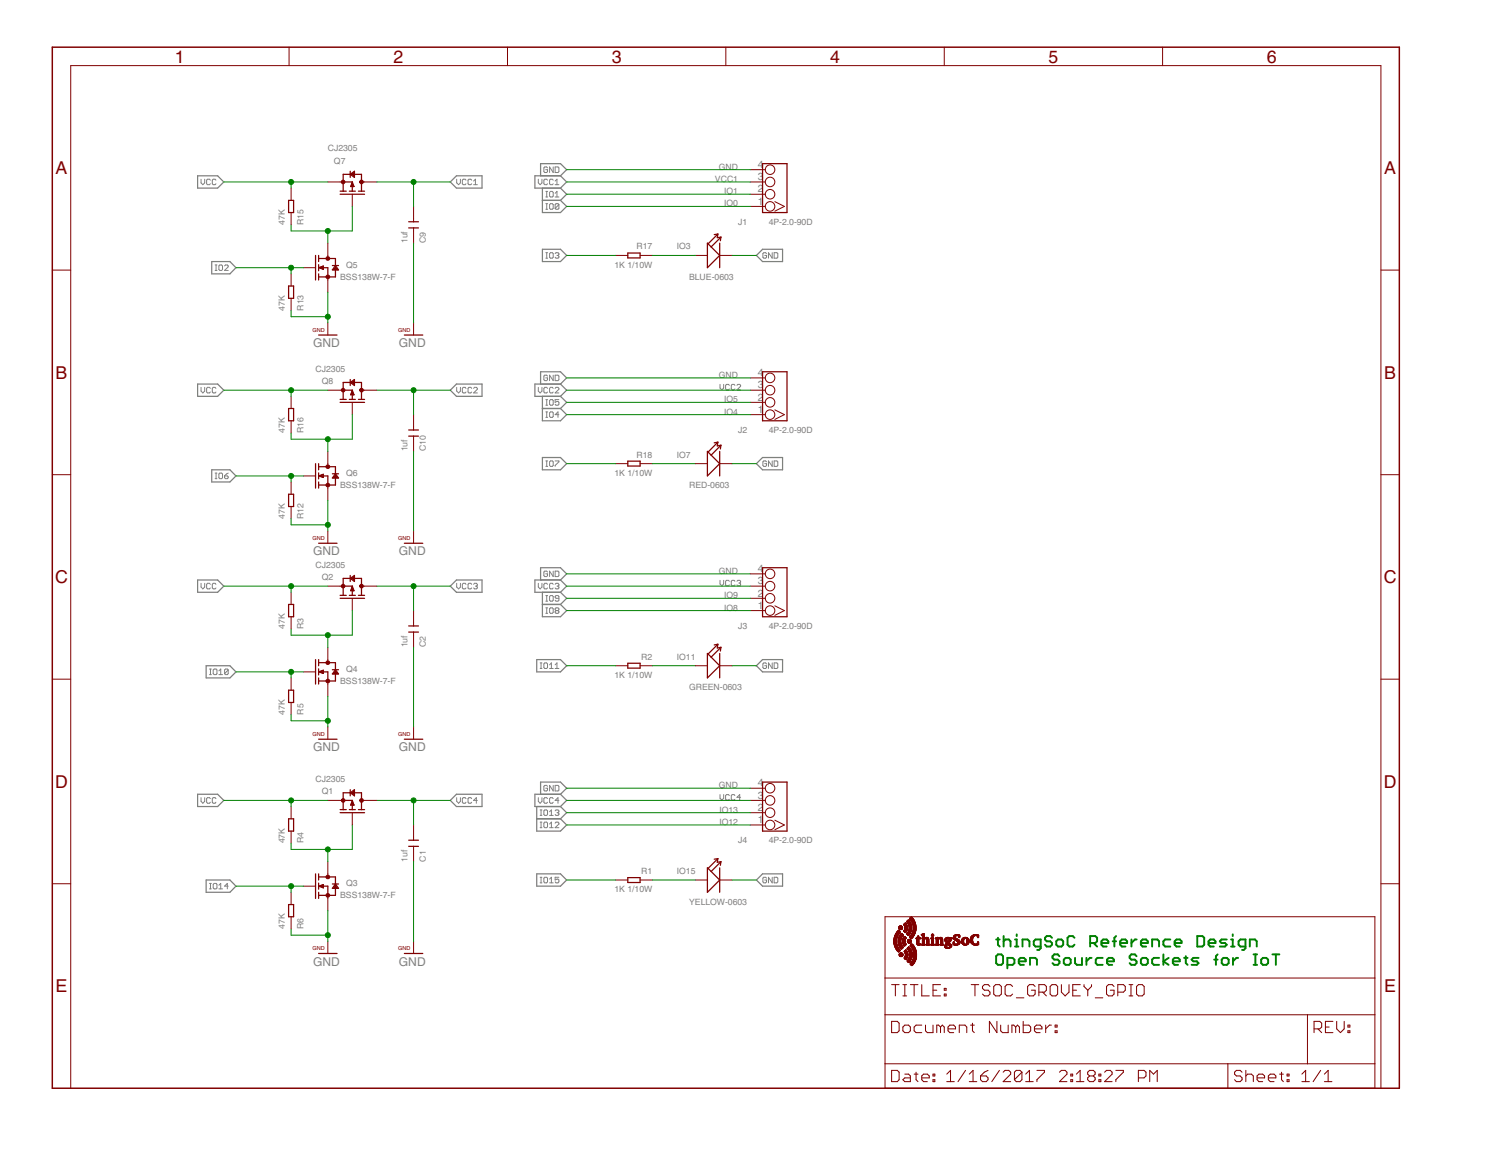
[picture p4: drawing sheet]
<svg xmlns="http://www.w3.org/2000/svg" width="279mm" height="216mm" viewBox="0 0 279 216" stroke-linecap="round" stroke-linejoin="round" font-family="sans-serif">
<defs><g id="words">
<g font-size="3.8" fill="#800000">
<text x="32.6" y="11.7">1</text>
<text x="73.2" y="11.7">2</text>
<text x="113.9" y="11.7">3</text>
<text x="154.5" y="11.7">4</text>
<text x="195.2" y="11.7">5</text>
<text x="235.8" y="11.7">6</text>
<text x="10.3" y="32.4">A</text>
<text x="257.7" y="32.4">A</text>
<text x="10.3" y="70.5">B</text>
<text x="257.7" y="70.5">B</text>
<text x="10.3" y="108.5">C</text>
<text x="257.6" y="108.5">C</text>
<text x="10.3" y="146.6">D</text>
<text x="257.6" y="146.6">D</text>
<text x="10.3" y="184.7">E</text>
<text x="257.7" y="184.7">E</text>
</g>
<g font-size="2.6" fill="#808080">
<text x="58.3" y="64.6">GND</text>
<text x="74.3" y="64.6">GND</text>
<text x="58.3" y="103.4">GND</text>
<text x="74.3" y="103.4">GND</text>
<text x="58.3" y="139.9">GND</text>
<text x="74.3" y="139.9">GND</text>
<text x="58.3" y="179.7">GND</text>
<text x="74.3" y="179.7">GND</text>
</g>
<g font-size="2.2" fill="#808080">
<text x="141" y="35.8">2</text>
<text x="141" y="33.5">3</text>
<text x="141" y="31.3">4</text>
<text x="141" y="38.1">1</text>
<text x="141" y="70">4</text>
<text x="141" y="76.9">1</text>
<text x="141" y="74.6">2</text>
<text x="141" y="72.3">3</text>
<text x="141" y="106.5">4</text>
<text x="141" y="113.3">1</text>
<text x="141" y="111">2</text>
<text x="141" y="108.8">3</text>
<text x="141" y="148.7">3</text>
<text x="141" y="146.4">4</text>
<text x="141" y="153.2">1</text>
<text x="141" y="150.9">2</text>
</g>
<g font-size="1.9" fill="#808080">
<text x="61" y="28.2">CJ2305</text>
<text x="62.2" y="30.5">Q7</text>
<text x="133.1" y="33.9">VCC1</text>
<text x="133.8" y="31.6">GND</text>
<text x="53" y="41.8" transform="rotate(-90 53 41.8)">47K</text>
<text x="56.5" y="41.8" transform="rotate(-90 56.5 41.8)">R15</text>
<text x="134.8" y="38.4">IO0</text>
<text x="134.8" y="36.1">IO1</text>
<text x="137.4" y="41.8">J1</text>
<text x="143.1" y="41.8">4P-2.0-90D</text>
<text x="75.8" y="45.3" transform="rotate(-90 75.8 45.3)">1uf</text>
<text x="79.3" y="45.3" transform="rotate(-90 79.3 45.3)">C9</text>
<text x="118.5" y="46.4">R17</text>
<text x="126" y="46.4">IO3</text>
<text x="63.3" y="52.1">BSS138W-7-F</text>
<text x="64.4" y="49.8">Q5</text>
<text x="114.4" y="49.8">1K 1/10W</text>
<text x="128.3" y="52.1">BLUE-0603</text>
<text x="53" y="57.8" transform="rotate(-90 53 57.8)">47K</text>
<text x="56.5" y="57.8" transform="rotate(-90 56.5 57.8)">R13</text>
<text x="58.7" y="69.2">CJ2305</text>
<text x="59.9" y="71.5">Q8</text>
<text x="133.8" y="70.3">GND</text>
<text x="134.8" y="77.2">IO4</text>
<text x="134.8" y="74.9">IO5</text>
<text x="53" y="80.6" transform="rotate(-90 53 80.6)">47K</text>
<text x="56.5" y="80.6" transform="rotate(-90 56.5 80.6)">R16</text>
<text x="137.4" y="80.6">J2</text>
<text x="143.1" y="80.6">4P-2.0-90D</text>
<text x="64.4" y="88.6">Q6</text>
<text x="75.8" y="84" transform="rotate(-90 75.8 84)">1uf</text>
<text x="79.3" y="84" transform="rotate(-90 79.3 84)">C10</text>
<text x="114.4" y="88.6">1K 1/10W</text>
<text x="118.5" y="85.2">R18</text>
<text x="126" y="85.2">IO7</text>
<text x="63.3" y="90.9">BSS138W-7-F</text>
<text x="128.3" y="90.9">RED-0603</text>
<text x="53" y="96.6" transform="rotate(-90 53 96.6)">47K</text>
<text x="56.5" y="96.6" transform="rotate(-90 56.5 96.6)">R12</text>
<text x="58.7" y="105.7">CJ2305</text>
<text x="59.9" y="108">Q2</text>
<text x="133.8" y="106.8">GND</text>
<text x="134.8" y="113.6">IO8</text>
<text x="134.8" y="111.4">IO9</text>
<text x="53" y="117.1" transform="rotate(-90 53 117.1)">47K</text>
<text x="56.5" y="117.1" transform="rotate(-90 56.5 117.1)">R3</text>
<text x="137.4" y="117.1">J3</text>
<text x="143.1" y="117.1">4P-2.0-90D</text>
<text x="64.4" y="125">Q4</text>
<text x="75.8" y="120.5" transform="rotate(-90 75.8 120.5)">1uf</text>
<text x="79.3" y="120.5" transform="rotate(-90 79.3 120.5)">C2</text>
<text x="119.4" y="122.8">R2</text>
<text x="126" y="122.8">IO11</text>
<text x="63.3" y="127.3">BSS138W-7-F</text>
<text x="114.4" y="126.2">1K 1/10W</text>
<text x="128.3" y="128.5">GREEN-0603</text>
<text x="53" y="133" transform="rotate(-90 53 133)">47K</text>
<text x="56.5" y="133" transform="rotate(-90 56.5 133)">R5</text>
<text x="58.7" y="145.6">CJ2305</text>
<text x="59.9" y="147.8">Q1</text>
<text x="133.8" y="146.7">GND</text>
<text x="133.9" y="153.5">IO12</text>
<text x="133.9" y="151.3">IO13</text>
<text x="53" y="157" transform="rotate(-90 53 157)">47K</text>
<text x="56.5" y="157" transform="rotate(-90 56.5 157)">R4</text>
<text x="75.8" y="160.4" transform="rotate(-90 75.8 160.4)">1uf</text>
<text x="79.3" y="160.4" transform="rotate(-90 79.3 160.4)">C1</text>
<text x="137.4" y="157">J4</text>
<text x="143.1" y="157">4P-2.0-90D</text>
<text x="63.3" y="167.2">BSS138W-7-F</text>
<text x="64.4" y="164.9">Q3</text>
<text x="114.4" y="166.1">1K 1/10W</text>
<text x="119.4" y="162.7">R1</text>
<text x="126" y="162.7">IO15</text>
<text x="53" y="172.9" transform="rotate(-90 53 172.9)">47K</text>
<text x="56.5" y="172.9" transform="rotate(-90 56.5 172.9)">R6</text>
<text x="128.3" y="168.4">YELLOW-0603</text>
</g>
<g font-size="1.2" fill="#800000">
<text x="58.2" y="61.8">GND</text>
<text x="74.1" y="61.8">GND</text>
<text x="58.2" y="100.5">GND</text>
<text x="74.1" y="100.5">GND</text>
<text x="58.2" y="137">GND</text>
<text x="74.1" y="137">GND</text>
<text x="58.2" y="176.9">GND</text>
<text x="74.1" y="176.9">GND</text>
</g>
</g></defs>
<g fill="none" stroke="#808080" stroke-width=".23">
<path d="M36.8 32.7h3.7l1.2 1.2-1.2 1.1h-3.7zM85 32.7h4.7v2.3h-4.7l-1.2-1.1zM100.6 32.7v-2.2h3.7l1.2 1.1-1.2 1.1M101 35v4.6h3.3l1.2-1.2-1.2-1.1M101 37.3h3.3M104.3 32.7h-4.7v2.3h4.7M104.3 35l1.2 1.2-1.2 1.1M104.3 32.7l1.2 1.2-1.2 1.1M39.4 48.7h3.4l1.1 1.1-1.1 1.2h-3.4zM101 46.4h3.3l1.2 1.1-1.2 1.2h-3.3zM140.8 47.5l1.1-1.1h3.8v2.3h-3.8zM36.8 71.5h3.7l1.2 1.1-1.2 1.2h-3.7z"/>
<path d="M85 71.5h4.7v2.3h-4.7l-1.2-1.2zM100.6 71.5v-2.3h3.7l1.2 1.1-1.2 1.2M101 73.8v4.5h3.3l1.2-1.1-1.2-1.2M101 76h3.3M104.3 71.5h-4.7v2.3h4.7M104.3 73.8l1.2 1.1-1.2 1.1M104.3 71.5l1.2 1.1-1.2 1.2M39.4 87.4h3.4l1.1 1.2-1.1 1.1h-3.4zM101 85.2h3.3l1.2 1.1-1.2 1.1h-3.3zM140.8 86.3l1.1-1.1h3.8v2.2h-3.8zM36.8 107.9h3.7l1.2 1.2-1.2 1.1h-3.7zM85 107.9h4.7v2.3h-4.7l-1.2-1.1z"/>
<path d="M100.6 107.9v-2.2h3.7l1.2 1.1-1.2 1.1M101 110.2v4.6h3.3l1.2-1.2-1.2-1.1M101 112.5h3.3M104.3 107.9h-4.7v2.3h4.7M104.3 110.2l1.2 1.2-1.2 1.1M104.3 107.9l1.2 1.2-1.2 1.1M38.4 123.9h4.4l1.1 1.2-1.1 1.1h-4.4zM99.9 122.8h4.4l1.2 1.1-1.2 1.2h-4.4zM140.8 123.9l1.1-1.1h3.8v2.3h-3.8zM36.8 147.8h3.7l1.2 1.2-1.2 1.1h-3.7zM85 147.8h4.7v2.3h-4.7l-1.2-1.1zM99.9 150.1v4.6h4.4l1.2-1.2-1.2-1.1"/>
<path d="M99.9 152.4h4.4M100.6 147.8v-2.2h3.7l1.2 1.1-1.2 1.1M104.3 147.8h-4.7v2.3h4.7M104.3 150.1l1.2 1.2-1.2 1.1M104.3 147.8l1.2 1.2-1.2 1.1M38.4 163.8h4.4l1.1 1.1-1.1 1.2h-4.4zM99.9 162.6h4.4l1.2 1.2-1.2 1.1h-4.4zM140.8 163.8l1.1-1.2h3.8v2.3h-3.8z"/>
</g>
<g fill="none" stroke="#808080" stroke-width=".19">
<path d="M37.4 33.4v.6l.4 .4 .3-.4v-.6M39.2 33.5l-.2-.1h-.4l-.1 .1v.7l.1 .2h.4l.2-.2M40.2 33.5l-.2-.1h-.3l-.2 .1v.7l.2 .2h.3l.2-.2M85 33.4v.6l.4 .4 .3-.4v-.6M86.7 33.5l-.1-.1h-.4l-.1 .1v.7l.1 .2h.4l.1-.2M87.8 33.5l-.2-.1h-.3l-.2 .1v.7l.2 .2h.3l.2-.2M88.2 34.4h.7M88.2 33.7l.3-.3v1M100.2 33.4v.6l.3 .4 .4-.4v-.6M101.6 38.9h.3M101.6 37.9h.3M101.6 36.7h.3"/>
<path d="M101.6 35.6h.3M101.8 35.6v1.1M101.8 37.9v1M101.9 31.2l-.2-.1h-.3l-.2 .1v.7l.2 .2h.3l.2-.2v-.3h-.3M101.9 33.5l-.2-.1h-.3l-.2 .1v.7l.2 .2h.3l.2-.2M102.5 35.6h.3l.2 .2v.7l-.2 .2h-.3l-.2-.2v-.7zM102.5 37.9h.3l.2 .2v.7l-.2 .1h-.3l-.2-.1v-.7zM103 31.1v1l-.7-1v1M103 33.5l-.2-.1h-.3l-.2 .1v.7l.2 .2h.3l.2-.2M103.3 31.1h.6l.1 .1v.7l-.1 .2h-.6zM103.3 34.4h.7M103.3 36.7h.7"/>
<path d="M103.3 36l.4-.4v1.1M103.3 33.7l.4-.3v1M104 38.1l-.1-.2h-.4l-.2 .2v.7M104 38.1v.7l-.1 .1h-.4l-.2-.1M104 38.1l-.7 .7M40 50.3h.4M40 49.3h.4M40.2 49.3v1M40.7 49.5l.2-.2h.4l.1 .2v.7l-.1 .1h-.4l-.2-.1zM41.8 49.5l.2-.2h.3l.2 .2v.2l-.7 .6h.7M101.6 47h.3M101.6 48h.3"/>
<path d="M101.8 47v1M102.3 47.2l.2-.2h.3l.2 .2v.7l-.2 .1h-.3l-.2-.1zM103.3 47.2l.2-.2h.4l.1 .2-.1 .3M103.7 47.5h.2M103.9 47.5l.1 .2-.1 .3h-.4l-.2-.1M142.7 47.2l-.2-.2h-.3l-.2 .2v.7l.2 .1h.3l.2-.1v-.4h-.4M143.7 47v1l-.7-1v1M144.1 47h.5l.2 .2v.7l-.2 .1h-.5zM37.4 72.1v.7l.4 .3 .3-.3v-.7M39.2 72.3l-.2-.2h-.4l-.1 .2v.7l.1 .1h.4l.2-.1M40.2 72.3l-.2-.2h-.3l-.2 .2v.7l.2 .1h.3l.2-.1M85 72.1v.7l.4 .3 .3-.3v-.7"/>
<path d="M86.7 72.3l-.1-.2h-.4l-.1 .2v.7l.1 .1h.4l.1-.1M87.8 72.3l-.2-.2h-.3l-.2 .2v.7l.2 .1h.3l.2-.1M88.2 72.3l.1-.2h.4l.2 .2v.2l-.7 .6h.7M100.2 72.1v.7l.3 .3 .4-.3v-.7M101.6 77.7h.3M101.6 76.7h.3M101.6 75.4h.3M101.6 74.4h.3M101.8 74.4v1M101.8 76.7v1M101.9 70l-.2-.2h-.3l-.2 .2v.7l.2 .1h.3l.2-.1v-.4h-.3M101.9 72.3l-.2-.2h-.3l-.2 .2v.7l.2 .1h.3l.2-.1"/>
<path d="M102.5 74.4h.3l.2 .1v.7l-.2 .2h-.3l-.2-.2v-.7zM102.5 76.7h.3l.2 .1v.7l-.2 .2h-.3l-.2-.2v-.7zM103 69.8v1l-.7-1v1M103 72.3l-.2-.2h-.3l-.2 .2v.7l.2 .1h.3l.2-.1M103.3 69.8h.6l.1 .2v.7l-.1 .1h-.6zM103.3 72.3l.2-.2h.4l.1 .2v.2l-.7 .6h.7M104 74.4h-.7v.5l.4-.2 .3 .2v.3l-.1 .2h-.4l-.2-.2M104 77.2h-.7l.6-.5v1M134 71.5v.7l.4 .4 .3-.4v-.7M135.8 71.7l-.2-.2h-.3l-.2 .2v.7l.2 .2h.3l.2-.2M136.8 71.7l-.2-.2h-.3l-.2 .2v.7l.2 .2h.3l.2-.2M137.2 71.7l.2-.2h.3l.2 .2v.2l-.7 .7h.7"/>
<path d="M40 89.1h.4M40 88.1h.4M40.2 88.1v1M40.9 88.1h.4l.1 .1v.7l-.1 .2h-.4l-.2-.2v-.7zM41.8 88.6h.5l.2 .3-.2 .2h-.3l-.2-.2zM42.5 88.1l-.7 .5M101.6 85.8h.3M101.6 86.8h.3M101.8 85.8v1M102.5 85.8h.3l.2 .2v.6l-.2 .2h-.3l-.2-.2v-.6zM103.3 85.8h.7v.2l-.7 .6v.2M142.7 86l-.2-.2h-.3l-.2 .2v.6l.2 .2h.3l.2-.2v-.3h-.4"/>
<path d="M143.7 85.8v1l-.7-1v1M144.1 85.8h.5l.2 .2v.6l-.2 .2h-.5zM37.4 108.6v.7l.4 .3 .3-.3v-.7M39.2 108.8l-.2-.2h-.4l-.1 .2v.6l.1 .2h.4l.2-.2M40.2 108.8l-.2-.2h-.3l-.2 .2v.6l.2 .2h.3l.2-.2M85 108.6v.7l.4 .3 .3-.3v-.7M86.7 108.8l-.1-.2h-.4l-.1 .2v.6l.1 .2h.4l.1-.2M87.8 108.8l-.2-.2h-.3l-.2 .2v.6l.2 .2h.3l.2-.2M88.2 108.8l.1-.2h.4l.2 .2-.2 .3M88.5 109.1h.2M88.7 109.1l.2 .2-.2 .3h-.4l-.1-.2M100.2 108.6v.7l.3 .3 .4-.3v-.7"/>
<path d="M101.6 114.2h.3M101.6 113.1h.3M101.6 111.9h.3M101.6 110.8h.3M101.8 110.8v1.1M101.8 113.1v1.1M101.9 106.5l-.2-.2h-.3l-.2 .2v.6l.2 .2h.3l.2-.2v-.3h-.3M101.9 108.8l-.2-.2h-.3l-.2 .2v.6l.2 .2h.3l.2-.2M102.3 111l.2-.2h.3l.2 .2v.7l-.2 .2h-.3l-.2-.2zM102.5 113.1h.3l.2 .2v.7l-.2 .2h-.3l-.2-.2v-.7zM103 106.3v1l-.7-1v1M103 108.8l-.2-.2h-.3l-.2 .2v.6l.2 .2h.3l.2-.2"/>
<path d="M103.3 106.3h.6l.1 .2v.6l-.1 .2h-.6zM103.3 108.8l.2-.2h.4l.1 .2-.1 .3M103.5 113.6l-.2-.1 .2-.4h.4l.1 .2-.1 .3M103.5 113.6l-.2 .2 .2 .4h.4l.1-.2-.1-.4M103.5 113.6h.4M103.7 109.1h.2M103.9 109.1l.1 .2-.1 .3h-.4l-.2-.2M104 111.4h-.5l-.2-.2 .2-.4h.4l.1 .2v.7l-.1 .2h-.4l-.2-.2M134 108v.7l.4 .3 .3-.3v-.7M135.8 108.2l-.2-.2h-.3l-.2 .2v.7l.2 .1h.3l.2-.1M136.8 108.2l-.2-.2h-.3l-.2 .2v.7l.2 .1h.3l.2-.1M137.2 108.2l.2-.2h.3l.2 .2-.2 .3"/>
<path d="M137.5 108.5h.2M137.7 108.5l.2 .2-.2 .3h-.3l-.2-.1M39 125.6h.3M39 124.5h.3M39.2 124.5v1.1M39.7 124.7l.2-.2h.3l.2 .2v.7l-.2 .2h-.3l-.2-.2zM40.7 125.6h.7M40.7 124.9l.4-.4v1.1M42.5 124.7v.7l-.2 .2h-.3l-.2-.2M42.5 124.7l-.2-.2h-.3l-.2 .2v.7M42.5 124.7l-.7 .7M100.5 123.4h.4"/>
<path d="M100.5 124.4h.4M100.7 123.4v1M101.4 123.4h.3l.2 .2v.6l-.2 .2h-.3l-.2-.2v-.6zM102.3 124.4h.7M102.3 123.7l.3-.3v1M103.3 124.4h.7M103.3 123.7l.4-.3v1M142.7 123.6l-.2-.2h-.3l-.2 .2v.6l.2 .2h.3l.2-.2v-.3h-.4M143.7 123.4v1l-.7-1v1M144.1 123.4h.5l.2 .2v.6l-.2 .2h-.5zM37.4 148.5v.6l.4 .4 .3-.4v-.6M39.2 148.6l-.2-.1h-.4l-.1 .1v.7l.1 .2h.4l.2-.2"/>
<path d="M40.2 148.6l-.2-.1h-.3l-.2 .1v.7l.2 .2h.3l.2-.2M85 148.5v.6l.4 .4 .3-.4v-.6M86.7 148.6l-.1-.1h-.4l-.1 .1v.7l.1 .2h.4l.1-.2M87.8 148.6l-.2-.1h-.3l-.2 .1v.7l.2 .2h.3l.2-.2M88.9 149h-.7l.5-.5v1M100.2 148.5v.6l.3 .4 .4-.4v-.6M100.5 154.1h.4M100.5 153h.4M100.5 151.8h.4M100.5 150.7h.4M100.7 150.7v1.1M100.7 153v1.1"/>
<path d="M101.4 150.7h.3l.2 .2v.7l-.2 .2h-.3l-.2-.2v-.7zM101.4 153h.3l.2 .2v.7l-.2 .2h-.3l-.2-.2v-.7zM101.9 146.3l-.2-.1h-.3l-.2 .1v.7l.2 .2h.3l.2-.2v-.3h-.3M101.9 148.6l-.2-.1h-.3l-.2 .1v.7l.2 .2h.3l.2-.2M102.3 151.1l.3-.4v1.1M102.3 153.4l.3-.4v1.1M102.3 154.1h.7M102.3 151.8h.7M103 146.2v1l-.7-1v1M103 148.6l-.2-.1h-.3l-.2 .1v.7l.2 .2h.3l.2-.2M103.3 146.2h.6l.1 .1v.7l-.1 .2h-.6zM103.3 150.9l.2-.2h.4l.1 .2-.1 .4"/>
<path d="M103.3 153.2l.2-.2h.4l.1 .2v.2l-.7 .7h.7M103.7 151.3h.2M103.9 151.3l.1 .1-.1 .4h-.4l-.2-.2M104 149h-.7l.6-.5v1M134 147.9v.7l.4 .3 .3-.3v-.7M135.8 148.1l-.2-.2h-.3l-.2 .2v.7l.2 .1h.3l.2-.1M136.8 148.1l-.2-.2h-.3l-.2 .2v.7l.2 .1h.3l.2-.1M137.9 148.4h-.7l.5-.5v1M39 165.4h.3M39 164.4h.3M39.2 164.4v1M39.7 164.6l.2-.2h.3l.2 .2v.7l-.2 .1h-.3l-.2-.1z"/>
<path d="M40.7 164.8l.4-.4v1M40.7 165.4h.7M42.5 164.9h-.7l.5-.5v1M100.5 163.3h.4M100.5 164.3h.4M100.7 163.3v1M101.4 163.3h.3l.2 .1v.7l-.2 .2h-.3l-.2-.2v-.7zM102.3 164.3h.7M102.3 163.6l.3-.3v1M104 163.3h-.7v.5l.4-.2 .3 .2v.3l-.1 .2h-.4l-.2-.2M142.7 163.4l-.2-.1h-.3l-.2 .1v.7l.2 .2h.3l.2-.2v-.3h-.4M143.7 163.3v1l-.7-1v1"/>
<path d="M144.1 163.3h.5l.2 .1v.7l-.2 .2h-.5z"/>
</g>
<g fill="none" stroke="#800000" stroke-width=".19">
<path d="M53.8 8.8v3.4M94.5 8.8v3.4M135.1 8.8v3.4M175.8 8.8v3.4M216.4 8.8v3.4M54.2 35v2.3M54.2 39.6v2.2M61 33.9h2.9M65.6 33.9v.3M65.6 36.2v2.2M67.3 33.9h2.8M77 38.4v2.9"/>
<path d="M139.7 38.4h2.8M139.7 36.2h2.8M139.7 33.9h2.8M139.7 31.6h2.8M144.2 37.5l1.8 .9-1.8 .9M9.7 50.3h3.5M54.2 51v2.2M54.2 55.5v2.3M56.5 49.8h2.2M61 45.3v2.8M61 51.5v2.9M77 42.4v2.9"/>
<path d="M114.6 47.5h2.3M119.1 47.5h2.3M129.4 47.5h2.3M134 47.5h2.2M257 50.3h3.5M54.2 73.8v2.2M54.2 78.3v2.3M61 72.6h2.9M61 60.1v2.3M65.6 72.6v.3M65.6 74.9v2.3M67.3 72.6h2.8"/>
<path d="M77 60.1v2.3M77 77.2v2.8M139.7 77.2h2.8M139.7 74.9h2.8M139.7 72.6h2.8M139.7 70.3h2.8M144.2 76.3l1.8 .9-1.8 .9M9.7 88.3h3.5M54.2 89.7v2.3M54.2 94.3v2.2M56.5 88.6h2.2M61 84v2.9"/>
<path d="M61 90.3v2.8M61 98.8v2.3M77 81.2v2.8M77 98.8v2.3M114.6 86.3h2.3M119.1 86.3h2.3M129.4 86.3h2.3M134 86.3h2.2M257 88.3h3.5M54.2 110.2v2.3M54.2 114.8v2.3M61 109.1h2.9"/>
<path d="M65.6 109.1v.3M65.6 111.4v2.2M67.3 109.1h2.8M77 113.6v2.9M77 117.6v2.9M139.7 113.6h2.8M139.7 111.4h2.8M139.7 109.1h2.8M139.7 106.8h2.8M144.2 112.8l1.8 .8-1.8 .9M9.7 126.4h3.5M54.2 126.2v2.3"/>
<path d="M54.2 130.7v2.3M56.5 125.1h2.2M61 120.5v2.8M61 126.7v2.9M61 135.3v2.3M77 135.3v2.3M114.6 123.9h2.3M119.1 123.9h2.3M129.4 123.9h2.3M134 123.9h2.2M257 126.4h3.5M54.2 150.1v2.3"/>
<path d="M54.2 154.7v2.3M61 149h2.9M65.6 149v.3M65.6 151.3v2.2M67.3 149h2.8M77 153.5v2.9M77 157.5v2.9M139.7 153.5h2.8M139.7 151.3h2.8M139.7 149h2.8M139.7 146.7h2.8M144.2 152.7l1.8 .8-1.8 .9"/>
<path d="M9.7 164.5h3.5M54.2 166.1v2.3M54.2 170.6v2.3M56.5 164.9h2.2M61 160.4v2.8M61 166.6v2.9M61 175.2v2.3M77 175.2v2.3M114.6 163.8h2.3M119.1 163.8h2.3M129.4 163.8h2.3M134 163.8h2.2"/>
<path d="M164.7 170.6h91.2v31.9h-91.2zM257 164.5h3.5M164.7 188.9h91.2M164.7 198h91.2M164.7 182h91.2M166 190.1h1l.4 .3v1.5l-.4 .3h-1zM166 199.2h1l.4 .4v1.4l-.4 .3h-1zM166 183.3h1.4M166.7 183.3v2.1M168.1 191.2l.3-.4h.7l.4 .4v.7l-.4 .3h-.7l-.3-.3zM168.1 183.3h.7M168.1 185.4h.7"/>
<path d="M168.4 199.9h.7l.4 .4v1h-1.1l-.3-.3 .3-.4h1.1M168.4 183.3v2.1M169.5 183.3h1.4M170.2 199.9h.7M170.2 183.3v2.1M170.5 199.6v1.4l.4 .3M171.6 183.3v2.1h1.4M171.6 190.8h-1.1l-.3 .4v.7l.3 .3h1.1M172.3 190.8v1.1l.3 .3h1.1v-1.4M173.7 199.9h.3v.4h-.3zM173.7 184.3h.7M175.1 183.3h-1.4v2.1h1.4"/>
<path d="M175.1 191.2l-.4-.4h-.3v1.4M175.1 191.2l.3-.4 .4 .4v1M175.1 191.2v1M175.8 185h.3v.4h-.3zM175.8 184h.3v.3h-.3zM176.2 199.9l.7-.7v2.1M176.5 191.5h1.4v-.3l-.4-.4h-.7l-.3 .4v.7l.3 .3h.7M178.6 192.2v-1.4h1l.4 .4v1M179.7 199.2l-1.4 2.1M180.4 199.9l.7-.7v2.1M180.7 190.8h.7M180.8 183.3h1.4"/>
<path d="M181 190.4v1.5l.4 .3M181.5 183.3v2.1M183.9 199.2l-.7 .4-.7 .7M184.3 183.6l-.4-.3h-.7l-.3 .3v.4l.3 .3h.7l.4 .4v.3l-.4 .4h-.7l-.3-.4M185 183.6l.3-.3h.7l.4 .3v1.4l-.4 .4h-.7l-.3-.4zM185.6 190.1v2.1l-1.4-2.1v2.1M186 199.2l-1.4 2.1M186.3 190.8v1.1l.3 .3h1.1v-1.4M186.7 199.6l.4-.4h.7l.3 .4v.3l-1.4 1.4h1.4M188.5 183.6l-.4-.3h-.7l-.3 .3v1.4l.3 .4h.7l.4-.4M189.1 191.2l-.4-.4h-.3v1.4M189.1 191.2v1"/>
<path d="M189.1 191.2l.3-.4 .4 .4v1M189.2 185.7h1.4M190.2 199.6v1.4l-.3 .3h-.7l-.4-.3M190.2 199.6l-.3-.4h-.7l-.4 .4v1.4M190.2 199.6l-1.4 1.4M190.5 190.1v2.1h1l.4-.3v-.7l-.4-.4h-1M190.9 199.9l.7-.7v2.1M192.6 191.5h1.4v-.3l-.4-.4h-.7l-.3 .4v.7l.3 .3h.7M192.7 183.6l-.4-.3h-.7l-.3 .3v1.4l.3 .4h.7l.4-.4v-.7h-.7M193 199.2h1.4v.4l-1.4 1.4v.3M193.4 184.7h1l.4-.4v-.7l-.4-.3h-1v2.1M194.1 184.7l.7 .7"/>
<path d="M194.6 190.8v1.4M195.5 183.6l.3-.3h.7l.4 .3v1.4l-.4 .4h-.7l-.3-.4zM195.7 190.8h-.4l-.7 .7M196.4 191.9h.4v.3h-.4zM196.4 190.8h.4v.4h-.4zM197.2 199.6l.4-.4h.7l.3 .4v.3l-1.4 1.4h1.4M197.6 183.3v1.4l.7 .7 .7-.7v-1.4M199.3 199.9h.4v.4h-.4zM199.7 184.3h.7M200.4 199.9l.7-.7v2.1M201.1 183.3h-1.4v2.1h1.4M201.8 183.3v.3l.7 .7"/>
<path d="M202.5 184.3v1.1M203.2 183.3v.3l-.7 .7M203.9 185.7h1.4M204.6 199.9h.3v.4h-.3zM205.6 199.6l.4-.4h.7l.3 .4v.3l-1.4 1.4h1.4M207.4 183.6l-.4-.3h-.7l-.3 .3v1.4l.3 .4h.7l.4-.4v-.7h-.7M207.7 199.2h1.4v.4l-1.4 1.4v.3M208.1 184.7h1l.4-.4v-.7l-.4-.3h-1v2.1M210.2 183.3h.7M210.2 185.4h.7M210.5 183.3v2.1M211.6 183.6l.3-.3h.7l.4 .3v1.4l-.4 .4h-.7l-.3-.4z"/>
<path d="M228.6 198v4.5M231.2 199.6l-.4-.4h-.7l-.3 .4v.3l.3 .4h.7l.4 .3v.4l-.4 .3h-.7l-.3-.3M231.9 199.2v2.1M238.2 199.9h.7M238.5 199.6v1.4l.4 .3M239.6 199.9h.3v.4h-.3zM242.3 199.9l.7-.7v2.1M243.4 188.9v9.1M244.6 191.5h1.1l.3-.3v-.8l-.3-.3h-1.1v2.1M245.3 191.5l.7 .7M245.8 199.2l-1.4 2.1M246.5 199.9l.7-.7v2.1"/>
<path d="M246.7 191.2h.7M248.1 190.1h-1.4v2.1h1.4M248.8 190.1v1.4l.7 .7 .7-.7v-1.4M250.9 191.9h.4v.3h-.4zM250.9 190.8h.4v.4h-.4zM13.2 202.5v-190.3h243.8v190.3M171.6 200.6h1.4v-.3l-.4-.4h-.7l-.3 .4v.7l.3 .3h.7M173.7 201h.3v.3h-.3zM176.2 201.3h1.4M180.4 201.3h1.4M182.5 200.3h1.1l.3 .3v.4l-.3 .3h-.7l-.4-.3zM190.9 201.3h1.4"/>
<path d="M199.3 201h.4v.3h-.4zM200.4 201.3h1.4M202.8 200.3l-.3 .3v.4l.3 .3h.7l.4-.3v-.4l-.4-.3M202.8 200.3l-.3-.4v-.3l.3-.4h.7l.4 .4v.3l-.4 .4M202.8 200.3h.7M204.6 201h.3v.3h-.3zM211.9 200.6h1.1l.3-.3v-.7l-.3-.4h-1.1v2.1M214 201.3v-2.1l.7 .7 .7-.7v2.1M231.9 200.3l.3-.4h.7l.4 .4v1M234 200.6h1.4v-.3l-.4-.4h-.7l-.3 .4v.7l.3 .3h.7M236.1 200.6h1.4v-.3l-.3-.4h-.7l-.4 .4v.7l.4 .3h.7M239.6 201h.3v.3h-.3z"/>
<path d="M242.3 201.3h1.4M246.5 201.3h1.4"/>
<circle cx="143.3" cy="31.6" r=".89"/>
<circle cx="143.3" cy="38.4" r=".89"/>
<circle cx="143.3" cy="33.9" r=".89"/>
<circle cx="143.3" cy="36.2" r=".89"/>
<circle cx="143.3" cy="70.3" r=".89"/>
<circle cx="143.3" cy="74.9" r=".89"/>
<circle cx="143.3" cy="72.6" r=".89"/>
<circle cx="143.3" cy="77.2" r=".89"/>
<circle cx="143.3" cy="111.4" r=".89"/>
<circle cx="143.3" cy="109.1" r=".89"/>
<circle cx="143.3" cy="113.6" r=".89"/>
<circle cx="143.3" cy="106.8" r=".89"/>
<circle cx="143.3" cy="151.3" r=".89"/>
<circle cx="143.3" cy="153.5" r=".89"/>
<circle cx="143.3" cy="146.7" r=".89"/>
<circle cx="143.3" cy="149" r=".89"/>
</g>
<path d="M9.7 8.8h250.8v193.7h-250.8z" fill="none" stroke="#800000" stroke-width=".28"/>
<g fill="none" stroke="#800000" stroke-width=".23">
<path d="M53.7 37.3h1v2.3h-1zM63.3 35.6h1.2M63.3 36.2h4.6M63.9 35.6v-3.2h3.4v3.2M63.9 33.9h1.7M65 35.6h1.1M65.2 32.4l.8-.5v1.1zM65.2 31.9v1.1M65.3 34.7h.6M65.5 34.3l.4 .4M65.6 34.2v1.4M65.6 33.9l.3 .8"/>
<path d="M65.6 33.9l-.3 .8M65.6 34.2l-.3 .5M65.6 34.2l.3 .5M65.6 32.4l.4 .3M65.6 32.4l.3 .3M65.9 32.2l-.3 .2M66 32.2l-.4 .2M66.7 35.6h1.2M141.9 30.5h4.6v9.1h-4.6zM53.7 53.2h1v2.3h-1zM58.7 47.5v4.6M59.3 47.5v1.2"/>
<path d="M59.3 49.3v1.1M59.3 51v1.1M59.3 48.1h3.1v3.4h-3.1M59.6 49.8h1.4v1.7M59.6 49.8l.6 .3M59.8 49.7l.4 .4M60.2 49.5v.6M60.2 49.5l-.9 .3 .9 .3M60.2 49.5l-.6 .3M61.9 49.4h1.1M62.4 49.4l.6 .8h-1.1zM62.4 49.8l.3 .4"/>
<path d="M62.4 49.8l-.2 .4M62.4 49.8l.3 .3M62.4 49.8l-.2 .3M76.1 42.4h1.8M76.1 41.3h1.8M116.9 47.1h2.2v.9h-2.2zM131.7 45.3l2.3 2.2-2.3 2.3zM133.6 43.6l-1.8 1.8M133.6 43.6l-.7 .1M133.6 43.6l-.1 .6 .7-.1M134 45.3v4.5M134.2 44.1l-1.8 1.9"/>
<path d="M134.2 44.1l-.1 .7M53.7 76h1v2.3h-1zM59.3 62.4h3.4M63.3 74.3h1.2M63.3 74.9h4.6M63.9 74.3v-3.1h3.4v3.1M63.9 72.6h1.7M65 74.3h1.1M65.2 71.2l.8-.6v1.2zM65.2 70.6v1.2M65.3 73.5h.6M65.5 73.1l.4 .4"/>
<path d="M65.6 72.9v1.4M65.6 72.6l.3 .9M65.6 72.6l-.3 .9M65.6 72.9l-.3 .6M65.6 72.9l.3 .6M65.6 71.2l.4 .3M65.6 71.2l.3 .3M65.9 70.9l-.3 .3M66 70.9l-.4 .3M66.7 74.3h1.2M75.3 62.4h3.4M141.9 69.2h4.6v9.1h-4.6z"/>
<path d="M53.7 92h1v2.3h-1zM58.7 86.3v4.5M59.3 86.3v1.1M59.3 88v1.1M59.3 89.7v1.1M59.3 86.9h3.1v3.4h-3.1M59.6 88.6h1.4v1.7M59.6 88.6l.6 .3M59.8 88.5l.4 .4M60.2 88.3v.6M60.2 88.3l-.9 .3 .9 .3M60.2 88.3l-.6 .3"/>
<path d="M61.9 88.2h1.1M62.4 88.2l.6 .8h-1.1zM62.4 88.6l.3 .4M62.4 88.6l-.2 .4M62.4 88.6l.3 .3M62.4 88.6l-.2 .3M76.1 81.2h1.8M76.1 80h1.8M116.9 85.8h2.2v.9h-2.2zM131.7 84l2.3 2.3-2.3 2.3zM133.6 82.3l-1.8 1.8M133.6 82.3l-.7 .1"/>
<path d="M133.6 82.3l-.1 .7 .7-.1M134 84v4.6M134.2 82.9l-1.8 1.8M134.2 82.9l-.1 .7M53.7 112.5h1v2.3h-1zM59.3 101.1h3.4M63.3 110.8h1.2M63.3 111.4h4.6M63.9 110.8v-3.1h3.4v3.1M63.9 109.1h1.7M65 110.8h1.1M65.2 107.7l.8-.6v1.1z"/>
<path d="M65.2 107.1v1.1M65.3 109.9h.6M65.5 109.5l.4 .4M65.6 109.4v1.4M65.6 109.1l.3 .8M65.6 109.1l-.3 .8M65.6 109.4l-.3 .5M65.6 109.4l.3 .5M65.6 107.7l.4 .2M65.6 107.7l.3 .2M65.9 107.4l-.3 .3M66 107.4l-.4 .3"/>
<path d="M66.7 110.8h1.2M75.3 101.1h3.4M76.1 117.6h1.8M76.1 116.5h1.8M133.6 119.9l-1.8 1.8M133.6 119.9l-.7 .1M133.6 119.9l-.1 .7 .7-.1M141.9 105.7h4.6v9.1h-4.6zM53.7 128.5h1v2.2h-1zM58.7 122.8v4.5M59.3 137.6h3.4M59.3 122.8v1.1"/>
<path d="M59.3 124.5v1.1M59.3 126.2v1.1M59.3 123.3h3.1v3.4h-3.1M59.6 125.1h1.4v1.6M59.6 125.1l.6 .2M59.8 124.9l.4 .4M60.2 124.8v.5M60.2 124.8l-.9 .3 .9 .2M60.2 124.8l-.6 .3M61.9 124.7h1.1M62.4 124.7l.6 .7h-1.1zM62.4 125.1l.3 .3"/>
<path d="M62.4 125.1l-.2 .3M62.4 125.1l.3 .2M62.4 125.1l-.2 .2M75.3 137.6h3.4M116.9 123.4h2.2v1h-2.2zM131.8 121.7l-.1-.1v4.6l2.3-2.3-1.6-1.6M131.8 121.7l.6 .6M134 121.6v4.6M134.2 120.5l-1.8 1.8M134.2 120.5l-.1 .7M53.7 152.4h1v2.3h-1zM63.3 150.7h1.2"/>
<path d="M63.3 151.3h4.6M63.9 150.7v-3.1h3.4v3.1M63.9 149h1.7M65 150.7h1.1M65.2 147.6l.8-.6v1.1zM65.2 147v1.1M65.3 149.8h.6M65.5 149.4l.4 .4M65.6 149.3v1.4M65.6 149l.3 .8M65.6 149l-.3 .8M65.6 149.3l-.3 .5"/>
<path d="M65.6 149.3l.3 .5M65.6 147.6l.4 .2M65.6 147.6l.3 .2M65.9 147.3l-.3 .3M66 147.3l-.4 .3M66.7 150.7h1.2M76.1 157.5h1.8M76.1 156.4h1.8M133.6 159.8l-1.8 1.8M133.6 159.8l-.7 .1M133.6 159.8l-.1 .7 .7-.1M141.9 145.6h4.6v9.1h-4.6z"/>
<path d="M53.7 168.4h1v2.2h-1zM58.7 162.6v4.6M59.3 177.5h3.4M59.3 163.2h3.1v3.4h-3.1M59.3 162.6v1.2M59.3 164.4v1.1M59.3 166.1v1.1M59.6 164.9h1.4v1.7M59.6 164.9l.6 .3M59.8 164.8l.4 .4M60.2 164.7l-.9 .2 .9 .3M60.2 164.7v.5"/>
<path d="M60.2 164.7l-.6 .2M61.9 164.5h1.1M62.4 164.5l.6 .8h-1.1zM62.4 164.9l.3 .4M62.4 164.9l-.2 .4M62.4 164.9l.3 .3M62.4 164.9l-.2 .3M75.3 177.5h3.4M116.9 163.3h2.2v1h-2.2zM131.7 161.5l2.3 2.3-2.3 2.3zM134 161.5v4.6M134.2 160.4l-1.8 1.8"/>
<path d="M134.2 160.4l-.1 .7"/>
</g>
<g fill="#800000" stroke="#800000" stroke-width=".19">
<path d="M169.7 179.7h.1z"/>
<path d="M169.6 179.6l.2 .1z"/>
<path d="M169.6 179.6l.3 .1z"/>
<path d="M169.6 179.6h.3z"/>
<path d="M169.5 179.5l.4 .1z"/>
<path d="M169.5 179.5h.5z"/>
<path d="M169.4 179.5h.6z"/>
<path d="M169.4 179.4l.6 .1z"/>
<path d="M169.4 179.4l.7 .1z"/>
<path d="M169.4 179.4h.7z"/>
<path d="M169.4 179.3l.7 .1z"/>
<path d="M169.5 179.3l.6 .1z"/>
<path d="M169.5 179.3h.6z"/>
<path d="M169.5 179.2l.7 .1z"/>
<path d="M169.5 179.2h.7z"/>
<path d="M169.6 179.2h.6z"/>
<path d="M169.6 179.1l.6 .1z"/>
<path d="M169.1 179.1l.1 .1z"/>
<path d="M169.1 179.1h.1z"/>
<path d="M169.7 179.1h.5z"/>
<path d="M169.1 179.1h.2z"/>
<path d="M169.7 179.1h.6z"/>
<path d="M169 179l.3 .1z"/>
<path d="M169.7 179l.6 .1z"/>
<path d="M169 179h.3z"/>
<path d="M169.7 179h.6z"/>
<path d="M168.9 179h.5z"/>
<path d="M169.8 179h.5z"/>
<path d="M168.9 178.9l.5 .1z"/>
<path d="M169.8 178.9l.5 .1z"/>
<path d="M168.9 178.9h.5z"/>
<path d="M169.8 178.9h.5z"/>
<path d="M168.8 178.8l.6 .1z"/>
<path d="M169.8 178.8l.6 .1z"/>
<path d="M168.9 178.8h.6z"/>
<path d="M169.8 178.8h.6z"/>
<path d="M169.9 178.8h.5z"/>
<path d="M168.9 178.7l.6 .1z"/>
<path d="M169.9 178.7l.5 .1z"/>
<path d="M169 178.7l.5 .1z"/>
<path d="M169 178.7h.5z"/>
<path d="M169.9 178.7h.5z"/>
<path d="M169.9 178.7h.6z"/>
<path d="M169 178.6l.6 .1z"/>
<path d="M169.9 178.6l.6 .1z"/>
<path d="M169 178.6h.6z"/>
<path d="M169.9 178.6h.6z"/>
<path d="M169.1 178.6h.5z"/>
<path d="M168.5 178.5l.2 .1z"/>
<path d="M169.1 178.5l.5 .1z"/>
<path d="M169.9 178.5l.6 .1z"/>
<path d="M170 178.5l.5 .1z"/>
<path d="M168.5 178.5h.2z"/>
<path d="M169.1 178.5h.5z"/>
<path d="M170 178.5h.5z"/>
<path d="M168.4 178.5h.3z"/>
<path d="M169.1 178.5h.6z"/>
<path d="M168.4 178.4l.3 .1z"/>
<path d="M169.1 178.4l.6 .1z"/>
<path d="M170 178.4l.5 .1z"/>
<path d="M168.4 178.4l.4 .1z"/>
<path d="M169.2 178.4l.5 .1z"/>
<path d="M168.4 178.4h.4z"/>
<path d="M169.2 178.4h.5z"/>
<path d="M170 178.4h.5z"/>
<path d="M168.3 178.4h.5z"/>
<path d="M168.3 178.3l.5 .1z"/>
<path d="M169.2 178.3l.5 .1z"/>
<path d="M170 178.3l.5 .1z"/>
<path d="M168.3 178.3h.5z"/>
<path d="M169.2 178.3h.5z"/>
<path d="M170 178.3h.5z"/>
<path d="M170.1 178.3h.5z"/>
<path d="M168.3 178.2l.5 .1z"/>
<path d="M169.2 178.2l.5 .1z"/>
<path d="M170.1 178.2l.5 .1z"/>
<path d="M168.3 178.2l.6 .1z"/>
<path d="M168.4 178.2h.5z"/>
<path d="M169.2 178.2h.6z"/>
<path d="M170.1 178.2h.5z"/>
<path d="M168.4 178.1l.5 .1z"/>
<path d="M169.3 178.1l.4 .1z"/>
<path d="M170.1 178.1l.5 .1z"/>
<path d="M168.4 178.1h.5z"/>
<path d="M169.3 178.1h.5z"/>
<path d="M170.1 178.1h.5z"/>
<path d="M168.4 178l.6 .1z"/>
<path d="M169.3 178l.5 .1z"/>
<path d="M170.1 178l.5 .1z"/>
<path d="M167.6 178l.2 .1z"/>
<path d="M167.6 178h.3z"/>
<path d="M168.5 178h.5z"/>
<path d="M169.3 178h.5z"/>
<path d="M170.1 178h.5z"/>
<path d="M167.5 178h.4z"/>
<path d="M167.5 177.9l.5 .1z"/>
<path d="M168.5 177.9l.5 .1z"/>
<path d="M169.3 177.9l.5 .1z"/>
<path d="M170.1 177.9l.5 .1z"/>
<path d="M167.4 177.9h.6z"/>
<path d="M168.5 177.9h.5z"/>
<path d="M169.3 177.9h.5z"/>
<path d="M170.1 177.9h.5z"/>
<path d="M167.4 177.8l.7 .1z"/>
<path d="M168.5 177.8l.5 .1z"/>
<path d="M169.3 177.8l.5 .1z"/>
<path d="M170.1 177.8l.5 .1z"/>
<path d="M167.4 177.8h.7z"/>
<path d="M168.5 177.8h.5z"/>
<path d="M169.3 177.8h.5z"/>
<path d="M170.1 177.8h.5z"/>
<path d="M168.6 177.8h.4z"/>
<path d="M167.4 177.7l.7 .1z"/>
<path d="M168.6 177.7l.4 .1z"/>
<path d="M169.3 177.7l.5 .1z"/>
<path d="M170.1 177.7l.5 .1z"/>
<path d="M167.4 177.7h.7z"/>
<path d="M168.6 177.7h.4z"/>
<path d="M169.3 177.7h.5z"/>
<path d="M170.1 177.7h.5z"/>
<path d="M167.3 177.7h.8z"/>
<path d="M167.4 177.6l.7 .1z"/>
<path d="M168.6 177.6l.4 .1z"/>
<path d="M169.3 177.6l.5 .1z"/>
<path d="M170.1 177.6l.5 .1z"/>
<path d="M167.4 177.6h.7z"/>
<path d="M168.6 177.6h.4z"/>
<path d="M169.3 177.6h.5z"/>
<path d="M170.1 177.6h.5z"/>
<path d="M168.5 177.6h.5z"/>
<path d="M167.4 177.5l.7 .1z"/>
<path d="M168.5 177.5l.5 .1z"/>
<path d="M169.3 177.5l.5 .1z"/>
<path d="M170.1 177.5l.5 .1z"/>
<path d="M167.4 177.5h.6z"/>
<path d="M168.5 177.5h.5z"/>
<path d="M169.3 177.5h.5z"/>
<path d="M170.1 177.5h.5z"/>
<path d="M167.4 177.4l.6 .1z"/>
<path d="M168.5 177.4l.5 .1z"/>
<path d="M169.3 177.4l.5 .1z"/>
<path d="M170.1 177.4l.5 .1z"/>
<path d="M167.5 177.4l.5 .1z"/>
<path d="M167.5 177.4h.5z"/>
<path d="M168.5 177.4h.5z"/>
<path d="M169.3 177.4h.5z"/>
<path d="M170.1 177.4h.5z"/>
<path d="M167.5 177.4h.4z"/>
<path d="M167.6 177.4h.3z"/>
<path d="M167.6 177.3l.2 .1z"/>
<path d="M168.4 177.3l.6 .1z"/>
<path d="M169.3 177.3l.5 .1z"/>
<path d="M170.1 177.3l.5 .1z"/>
<path d="M168.4 177.3h.5z"/>
<path d="M169.3 177.3h.5z"/>
<path d="M170.1 177.3h.5z"/>
<path d="M168.4 177.2l.5 .1z"/>
<path d="M169.3 177.2l.5 .1z"/>
<path d="M170.1 177.2l.5 .1z"/>
<path d="M169.3 177.2l.4 .1z"/>
<path d="M168.4 177.2h.5z"/>
<path d="M169.2 177.2h.6z"/>
<path d="M170.1 177.2h.5z"/>
<path d="M167.2 177.1l.1 .1z"/>
<path d="M168.4 177.1l.5 .1z"/>
<path d="M169.2 177.1l.6 .1z"/>
<path d="M170.1 177.1l.5 .1z"/>
<path d="M168.3 177.1l.6 .1z"/>
<path d="M169.2 177.1l.5 .1z"/>
<path d="M167.2 177.1h.1z"/>
<path d="M168.3 177.1h.6z"/>
<path d="M169.2 177.1h.5z"/>
<path d="M170.1 177.1h.5z"/>
<path d="M167.2 177.1h.2z"/>
<path d="M168.3 177.1h.5z"/>
<path d="M170 177.1h.5z"/>
<path d="M167.1 177.1h.3z"/>
<path d="M167.1 177l.3 .1z"/>
<path d="M168.3 177l.5 .1z"/>
<path d="M169.2 177l.5 .1z"/>
<path d="M170 177l.5 .1z"/>
<path d="M167 177h.5z"/>
<path d="M168.3 177h.5z"/>
<path d="M169.2 177h.5z"/>
<path d="M170 177h.5z"/>
<path d="M168.4 177h.4z"/>
<path d="M167 176.9l.5 .1z"/>
<path d="M168.4 176.9l.3 .1z"/>
<path d="M169.1 176.9l.6 .1z"/>
<path d="M170 176.9l.5 .1z"/>
<path d="M167 176.9l.6 .1z"/>
<path d="M167 176.9h.6z"/>
<path d="M168.5 176.9h.2z"/>
<path d="M169.1 176.9h.5z"/>
<path d="M170 176.9h.5z"/>
<path d="M166.9 176.8l.7 .1z"/>
<path d="M168.5 176.8l.2 .1z"/>
<path d="M169.1 176.8l.5 .1z"/>
<path d="M170 176.8l.5 .1z"/>
<path d="M166.9 176.8h.6z"/>
<path d="M168.6 176.8h.1z"/>
<path d="M169.1 176.8h.5z"/>
<path d="M170 176.8h.5z"/>
<path d="M169.9 176.8h.6z"/>
<path d="M169 176.8h.6z"/>
<path d="M166.9 176.7l.6 .1z"/>
<path d="M169 176.7l.6 .1z"/>
<path d="M169.9 176.7l.5 .1z"/>
<path d="M166.8 176.7l.7 .1z"/>
<path d="M169.9 176.7l.6 .1z"/>
<path d="M166.9 176.7h.5z"/>
<path d="M169 176.7h.5z"/>
<path d="M169.9 176.7h.5z"/>
<path d="M166.8 176.7h.6z"/>
<path d="M166.8 176.6l.6 .1z"/>
<path d="M168.9 176.6l.6 .1z"/>
<path d="M169.9 176.6l.5 .1z"/>
<path d="M166.8 176.6l.5 .1z"/>
<path d="M167.8 176.6l.1 .1z"/>
<path d="M166.8 176.6h.5z"/>
<path d="M167.7 176.6h.2z"/>
<path d="M168.9 176.6h.6z"/>
<path d="M169.9 176.6h.5z"/>
<path d="M169.8 176.6h.6z"/>
<path d="M166.7 176.5l.6 .1z"/>
<path d="M167.7 176.5l.2 .1z"/>
<path d="M168.8 176.5l.6 .1z"/>
<path d="M169.8 176.5l.6 .1z"/>
<path d="M166.8 176.5l.5 .1z"/>
<path d="M166.7 176.5h.6z"/>
<path d="M167.7 176.5h.3z"/>
<path d="M168.9 176.5h.5z"/>
<path d="M169.8 176.5h.6z"/>
<path d="M169.8 176.5h.5z"/>
<path d="M176.2 176.5h.4z"/>
<path d="M166.7 176.4l.6 .1z"/>
<path d="M167.6 176.4l.4 .1z"/>
<path d="M168.9 176.4l.5 .1z"/>
<path d="M169.8 176.4l.5 .1z"/>
<path d="M176.1 176.4l.6 .1z"/>
<path d="M166.7 176.4l.5 .1z"/>
<path d="M166.7 176.4h.5z"/>
<path d="M167.6 176.4h.5z"/>
<path d="M168.9 176.4h.5z"/>
<path d="M169.8 176.4h.5z"/>
<path d="M176 176.4h.8z"/>
<path d="M169 176.4h.3z"/>
<path d="M169.7 176.4h.6z"/>
<path d="M166.6 176.4h.6z"/>
<path d="M175.9 176.4h1z"/>
<path d="M166.6 176.3l.6 .1z"/>
<path d="M167.6 176.3l.5 .1z"/>
<path d="M169 176.3l.3 .1z"/>
<path d="M169.7 176.3l.6 .1z"/>
<path d="M175.9 176.3l1 .1z"/>
<path d="M167.5 176.3l.6 .1z"/>
<path d="M175.9 176.3l.5 .1z"/>
<path d="M176.6 176.3l.4 .1z"/>
<path d="M166.6 176.3h.6z"/>
<path d="M167.5 176.3h.6z"/>
<path d="M169.1 176.3h.2z"/>
<path d="M169.7 176.3h.5z"/>
<path d="M175.9 176.3h.4z"/>
<path d="M176.7 176.3h.3z"/>
<path d="M166.6 176.3h.5z"/>
<path d="M169.1 176.3h.1z"/>
<path d="M166.6 176.2l.5 .1z"/>
<path d="M167.5 176.2l.6 .1z"/>
<path d="M169.1 176.2l.1 .1z"/>
<path d="M169.6 176.2l.6 .1z"/>
<path d="M175.9 176.2l.4 .1z"/>
<path d="M176.7 176.2l.3 .1z"/>
<path d="M175.9 176.2l.3 .1z"/>
<path d="M176.7 176.2l.4 .1z"/>
<path d="M166.6 176.2h.5z"/>
<path d="M167.5 176.2h.6z"/>
<path d="M169.6 176.2h.6z"/>
<path d="M175.9 176.2h.3z"/>
<path d="M176.8 176.2h.3z"/>
<path d="M167.4 176.2h.6z"/>
<path d="M175.8 176.2h.4z"/>
<path d="M166.6 176.1l.5 .1z"/>
<path d="M167.4 176.1l.6 .1z"/>
<path d="M169.6 176.1l.6 .1z"/>
<path d="M175.8 176.1l.4 .1z"/>
<path d="M176.8 176.1l.3 .1z"/>
<path d="M169.5 176.1l.7 .1z"/>
<path d="M166.6 176.1h.5z"/>
<path d="M167.4 176.1h.6z"/>
<path d="M169.5 176.1h.6z"/>
<path d="M175.8 176.1h.4z"/>
<path d="M176.8 176.1h.3z"/>
<path d="M166.5 176.1h.5z"/>
<path d="M167.4 176.1h.5z"/>
<path d="M166.5 176l.5 .1z"/>
<path d="M167.4 176l.5 .1z"/>
<path d="M168.3 176l.1 .1z"/>
<path d="M169.5 176l.6 .1z"/>
<path d="M175.8 176l.4 .1z"/>
<path d="M176.8 176l.3 .1z"/>
<path d="M169.4 176l.7 .1z"/>
<path d="M166.5 176h.5z"/>
<path d="M167.3 176h.6z"/>
<path d="M168.3 176h.2z"/>
<path d="M169.4 176h.7z"/>
<path d="M175.9 176h.3z"/>
<path d="M176.8 176h.4z"/>
<path d="M166.5 175.9l.5 .1z"/>
<path d="M167.4 175.9l.5 .1z"/>
<path d="M168.3 175.9l.2 .1z"/>
<path d="M169.4 175.9l.6 .1z"/>
<path d="M175.9 175.9l.3 .1z"/>
<path d="M176.8 175.9l.3 .1z"/>
<path d="M167.3 175.9l.6 .1z"/>
<path d="M168.2 175.9l.3 .1z"/>
<path d="M176.7 175.9l.4 .1z"/>
<path d="M166.5 175.9h.5z"/>
<path d="M167.3 175.9h.6z"/>
<path d="M168.2 175.9h.4z"/>
<path d="M169.4 175.9h.6z"/>
<path d="M175.9 175.9h.3z"/>
<path d="M176.7 175.9h.4z"/>
<path d="M169.5 175.9h.5z"/>
<path d="M170.9 175.9h.2z"/>
<path d="M175.9 175.9h.4z"/>
<path d="M176.6 175.9h.5z"/>
<path d="M177.8 175.9h.3z"/>
<path d="M179.5 175.9h.3z"/>
<path d="M181.4 175.9h.4z"/>
<path d="M167.3 175.9h.5z"/>
<path d="M169.5 175.9h.4z"/>
<path d="M170.8 175.9h.4z"/>
<path d="M171.5 175.9h.7z"/>
<path d="M172.4 175.9h.7z"/>
<path d="M173.2 175.9h.7z"/>
<path d="M174.1 175.9h.7z"/>
<path d="M175 175.9h.6z"/>
<path d="M176.5 175.9h.6z"/>
<path d="M177.7 175.9h.5z"/>
<path d="M179.4 175.9h.5z"/>
<path d="M181.3 175.9h.6z"/>
<path d="M166.5 175.8l.5 .1z"/>
<path d="M167.3 175.8l.5 .1z"/>
<path d="M168.2 175.8l.4 .1z"/>
<path d="M169.5 175.8l.4 .1z"/>
<path d="M170.8 175.8l.5 .1z"/>
<path d="M171.5 175.8l.7 .1z"/>
<path d="M172.4 175.8l.7 .1z"/>
<path d="M173.2 175.8l.7 .1z"/>
<path d="M174.1 175.8l.7 .1z"/>
<path d="M175 175.8l.6 .1z"/>
<path d="M176 175.8l.3 .1z"/>
<path d="M176.3 175.8l.8 .1z"/>
<path d="M177.5 175.8l.8 .1z"/>
<path d="M179.3 175.8l.7 .1z"/>
<path d="M181.2 175.8l.8 .1z"/>
<path d="M170.7 175.8l.7 .1z"/>
<path d="M176 175.8l1.1 .1z"/>
<path d="M177.5 175.8l.9 .1z"/>
<path d="M181.2 175.8l.9 .1z"/>
<path d="M166.5 175.8h.5z"/>
<path d="M167.3 175.8h.5z"/>
<path d="M168.1 175.8h.6z"/>
<path d="M169.5 175.8h.4z"/>
<path d="M170.7 175.8h.7z"/>
<path d="M171.5 175.8h.7z"/>
<path d="M172.4 175.8h.7z"/>
<path d="M173.2 175.8h.7z"/>
<path d="M174.1 175.8h.7z"/>
<path d="M175 175.8h.6z"/>
<path d="M176.1 175.8h1z"/>
<path d="M177.4 175.8h1z"/>
<path d="M179.3 175.8h.8z"/>
<path d="M181.1 175.8h1.1z"/>
<path d="M166.5 175.8h.4z"/>
<path d="M169.6 175.8h.2z"/>
<path d="M177.4 175.8h1.1z"/>
<path d="M166.4 175.7l.5 .1z"/>
<path d="M167.3 175.7l.5 .1z"/>
<path d="M168.1 175.7l.6 .1z"/>
<path d="M169.6 175.7l.2 .1z"/>
<path d="M170.7 175.7l.7 .1z"/>
<path d="M171.5 175.7l.7 .1z"/>
<path d="M172.4 175.7l.7 .1z"/>
<path d="M173.2 175.7l.7 .1z"/>
<path d="M174.1 175.7l.7 .1z"/>
<path d="M175 175.7l.7 .1z"/>
<path d="M176.1 175.7l.9 .1z"/>
<path d="M177.4 175.7l1.1 .1z"/>
<path d="M179.2 175.7l.9 .1z"/>
<path d="M181.1 175.7l1.1 .1z"/>
<path d="M171.7 175.7l.4 .1z"/>
<path d="M172.5 175.7l.4 .1z"/>
<path d="M173.4 175.7l.4 .1z"/>
<path d="M174.3 175.7l.3 .1z"/>
<path d="M175.1 175.7l.4 .1z"/>
<path d="M179.2 175.7l.4 .1z"/>
<path d="M179.7 175.7l.5 .1z"/>
<path d="M181 175.7l1.2 .1z"/>
<path d="M166.4 175.7h.5z"/>
<path d="M167.3 175.7h.5z"/>
<path d="M168.1 175.7h.6z"/>
<path d="M169.7 175.7h.1z"/>
<path d="M170.7 175.7h.7z"/>
<path d="M171.7 175.7h.3z"/>
<path d="M172.6 175.7h.3z"/>
<path d="M173.4 175.7h.4z"/>
<path d="M174.3 175.7h.3z"/>
<path d="M175.1 175.7h.4z"/>
<path d="M176.1 175.7h.8z"/>
<path d="M177.4 175.7h.4z"/>
<path d="M178.1 175.7h.4z"/>
<path d="M179.2 175.7h.3z"/>
<path d="M179.8 175.7h.4z"/>
<path d="M181 175.7h.5z"/>
<path d="M181.8 175.7h.4z"/>
<path d="M168.1 175.7h.5z"/>
<path d="M170.7 175.7h.5z"/>
<path d="M178.1 175.7h.5z"/>
<path d="M181.9 175.7h.3z"/>
<path d="M166.5 175.6l.4 .1z"/>
<path d="M167.2 175.6l.5 .1z"/>
<path d="M168.1 175.6l.5 .1z"/>
<path d="M170.7 175.6l.4 .1z"/>
<path d="M171.7 175.6l.3 .1z"/>
<path d="M172.6 175.6l.3 .1z"/>
<path d="M173.4 175.6l.4 .1z"/>
<path d="M174.3 175.6l.3 .1z"/>
<path d="M175.1 175.6l.4 .1z"/>
<path d="M176.1 175.6l.7 .1z"/>
<path d="M177.4 175.6l.3 .1z"/>
<path d="M178.2 175.6l.4 .1z"/>
<path d="M179.1 175.6l.4 .1z"/>
<path d="M179.9 175.6l.3 .1z"/>
<path d="M180.9 175.6l.5 .1z"/>
<path d="M181.9 175.6l.3 .1z"/>
<path d="M176.1 175.6l.6 .1z"/>
<path d="M179.9 175.6l.4 .1z"/>
<path d="M166.4 175.6h.5z"/>
<path d="M167.2 175.6h.5z"/>
<path d="M168.1 175.6h.5z"/>
<path d="M170.7 175.6h.4z"/>
<path d="M171.7 175.6h.3z"/>
<path d="M172.6 175.6h.3z"/>
<path d="M173.4 175.6h.4z"/>
<path d="M174.3 175.6h.3z"/>
<path d="M175.1 175.6h.4z"/>
<path d="M176.1 175.6h.5z"/>
<path d="M177.4 175.6h.3z"/>
<path d="M178.2 175.6h.4z"/>
<path d="M179.1 175.6h.4z"/>
<path d="M179.9 175.6h.4z"/>
<path d="M180.9 175.6h.4z"/>
<path d="M181.9 175.6h.3z"/>
<path d="M170.7 175.6h.3z"/>
<path d="M176.1 175.6h.3z"/>
<path d="M178.3 175.6h.3z"/>
<path d="M176.1 175.6h.2z"/>
<path d="M179 175.6h.4z"/>
<path d="M180.8 175.6h.5z"/>
<path d="M166.4 175.5l.5 .1z"/>
<path d="M167.2 175.5l.5 .1z"/>
<path d="M168 175.5l.6 .1z"/>
<path d="M170.7 175.5l.3 .1z"/>
<path d="M171.7 175.5l.3 .1z"/>
<path d="M172.6 175.5l.3 .1z"/>
<path d="M173.4 175.5l.4 .1z"/>
<path d="M174.3 175.5l.3 .1z"/>
<path d="M175.1 175.5l.4 .1z"/>
<path d="M176.1 175.5l.3 .1z"/>
<path d="M177.4 175.5l.3 .1z"/>
<path d="M178.3 175.5l.4 .1z"/>
<path d="M179 175.5l.4 .1z"/>
<path d="M179.9 175.5l.4 .1z"/>
<path d="M180.8 175.5l.4 .1z"/>
<path d="M181.9 175.5l.3 .1z"/>
<path d="M168 175.5l.5 .1z"/>
<path d="M169.2 175.5l.2 .1z"/>
<path d="M176.1 175.5l.2 .1z"/>
<path d="M166.4 175.5h.5z"/>
<path d="M167.2 175.5h.5z"/>
<path d="M168 175.5h.5z"/>
<path d="M169.1 175.5h.4z"/>
<path d="M170.7 175.5h.3z"/>
<path d="M171.7 175.5h.3z"/>
<path d="M172.6 175.5h.3z"/>
<path d="M173.4 175.5h.4z"/>
<path d="M174.3 175.5h.3z"/>
<path d="M175.1 175.5h.4z"/>
<path d="M176.1 175.5h.2z"/>
<path d="M177.4 175.5h.3z"/>
<path d="M178.3 175.5h.4z"/>
<path d="M179 175.5h.4z"/>
<path d="M179.9 175.5h.4z"/>
<path d="M180.8 175.5h.4z"/>
<path d="M181.9 175.5h.3z"/>
<path d="M180 175.5h.3z"/>
<path d="M169 175.5h.5z"/>
<path d="M176.1 175.5h.3z"/>
<path d="M180 175.5h.4z"/>
<path d="M180.7 175.5h.5z"/>
<path d="M166.4 175.4l.5 .1z"/>
<path d="M167.2 175.4l.5 .1z"/>
<path d="M168 175.4l.5 .1z"/>
<path d="M169 175.4l.5 .1z"/>
<path d="M170.7 175.4l.3 .1z"/>
<path d="M171.7 175.4l.3 .1z"/>
<path d="M172.6 175.4l.3 .1z"/>
<path d="M173.4 175.4l.4 .1z"/>
<path d="M174.3 175.4l.3 .1z"/>
<path d="M175.1 175.4l.4 .1z"/>
<path d="M176.2 175.4l.1 .1z"/>
<path d="M177.4 175.4l.3 .1z"/>
<path d="M178.3 175.4l.4 .1z"/>
<path d="M179 175.4l.4 .1z"/>
<path d="M180 175.4l.4 .1z"/>
<path d="M180.7 175.4l.5 .1z"/>
<path d="M181.9 175.4l.3 .1z"/>
<path d="M176.2 175.4l.2 .1z"/>
<path d="M180.7 175.4l.4 .1z"/>
<path d="M166.4 175.4h.5z"/>
<path d="M167.2 175.4h.5z"/>
<path d="M168 175.4h.5z"/>
<path d="M169 175.4h.6z"/>
<path d="M170.7 175.4h.3z"/>
<path d="M171.7 175.4h.3z"/>
<path d="M172.6 175.4h.3z"/>
<path d="M173.4 175.4h.4z"/>
<path d="M174.3 175.4h.3z"/>
<path d="M175.1 175.4h.4z"/>
<path d="M176.2 175.4h.4z"/>
<path d="M177.4 175.4h.3z"/>
<path d="M178.3 175.4h.4z"/>
<path d="M179 175.4h.4z"/>
<path d="M180 175.4h.4z"/>
<path d="M180.7 175.4h.4z"/>
<path d="M181.9 175.4h.3z"/>
<path d="M166.4 175.3l.5 .1z"/>
<path d="M167.2 175.3l.5 .1z"/>
<path d="M168 175.3l.5 .1z"/>
<path d="M169 175.3l.6 .1z"/>
<path d="M170.7 175.3l.3 .1z"/>
<path d="M171.7 175.3l.3 .1z"/>
<path d="M172.6 175.3l.3 .1z"/>
<path d="M173.4 175.3l.4 .1z"/>
<path d="M174.3 175.3l.3 .1z"/>
<path d="M175.1 175.3l.4 .1z"/>
<path d="M176.2 175.3l.5 .1z"/>
<path d="M177.4 175.3l.3 .1z"/>
<path d="M178.3 175.3l.4 .1z"/>
<path d="M179 175.3l.4 .1z"/>
<path d="M180 175.3l.4 .1z"/>
<path d="M180.7 175.3l.4 .1z"/>
<path d="M181.9 175.3l.3 .1z"/>
<path d="M168.9 175.3l.7 .1z"/>
<path d="M176.1 175.3l.6 .1z"/>
<path d="M166.4 175.3h.5z"/>
<path d="M167.2 175.3h.5z"/>
<path d="M168 175.3h.5z"/>
<path d="M168.9 175.3h.7z"/>
<path d="M170.7 175.3h.3z"/>
<path d="M171.7 175.3h.3z"/>
<path d="M172.6 175.3h.3z"/>
<path d="M173.4 175.3h.4z"/>
<path d="M174.3 175.3h.3z"/>
<path d="M175.1 175.3h.4z"/>
<path d="M176.1 175.3h.7z"/>
<path d="M177.4 175.3h.3z"/>
<path d="M178.3 175.3h.4z"/>
<path d="M179 175.3h.4z"/>
<path d="M180 175.3h.4z"/>
<path d="M180.7 175.3h.4z"/>
<path d="M181.9 175.3h.3z"/>
<path d="M176 175.3h.8z"/>
<path d="M178.2 175.3h.5z"/>
<path d="M166.4 175.2l.5 .1z"/>
<path d="M167.2 175.2l.5 .1z"/>
<path d="M168 175.2l.5 .1z"/>
<path d="M168.9 175.2l.7 .1z"/>
<path d="M170.7 175.2l.3 .1z"/>
<path d="M171.7 175.2l.3 .1z"/>
<path d="M172.6 175.2l.3 .1z"/>
<path d="M173.4 175.2l.4 .1z"/>
<path d="M174.3 175.2l.3 .1z"/>
<path d="M175.1 175.2l.4 .1z"/>
<path d="M176 175.2l.4 .1z"/>
<path d="M176.5 175.2l.4 .1z"/>
<path d="M178.2 175.2l.5 .1z"/>
<path d="M179 175.2l.4 .1z"/>
<path d="M180 175.2l.4 .1z"/>
<path d="M180.7 175.2l.4 .1z"/>
<path d="M168 175.2l.4 .1z"/>
<path d="M176.6 175.2l.3 .1z"/>
<path d="M166.4 175.2h.5z"/>
<path d="M167.2 175.2h.5z"/>
<path d="M168 175.2h.4z"/>
<path d="M168.9 175.2h.7z"/>
<path d="M170.7 175.2h.3z"/>
<path d="M171.7 175.2h.3z"/>
<path d="M172.6 175.2h.3z"/>
<path d="M173.4 175.2h.4z"/>
<path d="M174.3 175.2h.3z"/>
<path d="M175.1 175.2h.4z"/>
<path d="M176 175.2h.3z"/>
<path d="M176.6 175.2h.3z"/>
<path d="M178.2 175.2h.5z"/>
<path d="M179 175.2h.4z"/>
<path d="M180 175.2h.4z"/>
<path d="M180.7 175.2h.3z"/>
<path d="M168.9 175.2h.8z"/>
<path d="M175.9 175.2h.4z"/>
<path d="M176.6 175.2h.4z"/>
<path d="M180.6 175.2h.5z"/>
<path d="M178.1 175.2h.6z"/>
<path d="M166.4 175.1l.5 .1z"/>
<path d="M167.2 175.1l.5 .1z"/>
<path d="M168 175.1l.4 .1z"/>
<path d="M168.9 175.1l.7 .1z"/>
<path d="M170.7 175.1l.3 .1z"/>
<path d="M171.7 175.1l.3 .1z"/>
<path d="M172.6 175.1l.3 .1z"/>
<path d="M173.4 175.1l.4 .1z"/>
<path d="M174.3 175.1l.3 .1z"/>
<path d="M175.1 175.1l.4 .1z"/>
<path d="M175.9 175.1l.4 .1z"/>
<path d="M176.6 175.1l.4 .1z"/>
<path d="M178.1 175.1l.5 .1z"/>
<path d="M179 175.1l.4 .1z"/>
<path d="M180 175.1l.4 .1z"/>
<path d="M180.6 175.1l.5 .1z"/>
<path d="M178 175.1l.7 .1z"/>
<path d="M166.4 175.1h.5z"/>
<path d="M167.2 175.1h.5z"/>
<path d="M168 175.1h.5z"/>
<path d="M168.9 175.1h.7z"/>
<path d="M170.7 175.1h.3z"/>
<path d="M171.7 175.1h.3z"/>
<path d="M172.6 175.1h.3z"/>
<path d="M173.4 175.1h.4z"/>
<path d="M174.3 175.1h.3z"/>
<path d="M175.1 175.1h.4z"/>
<path d="M175.9 175.1h.4z"/>
<path d="M176.7 175.1h.3z"/>
<path d="M178 175.1h.6z"/>
<path d="M179 175.1h.4z"/>
<path d="M180 175.1h.4z"/>
<path d="M180.6 175.1h.4z"/>
<path d="M166.4 175l.5 .1z"/>
<path d="M167.2 175l.5 .1z"/>
<path d="M168 175l.5 .1z"/>
<path d="M168.9 175l.7 .1z"/>
<path d="M170.7 175l.3 .1z"/>
<path d="M171.7 175l.3 .1z"/>
<path d="M172.6 175l.3 .1z"/>
<path d="M173.4 175l.4 .1z"/>
<path d="M174.3 175l.3 .1z"/>
<path d="M175.1 175l.4 .1z"/>
<path d="M175.9 175l.4 .1z"/>
<path d="M176.7 175l.3 .1z"/>
<path d="M177.9 175l.7 .1z"/>
<path d="M179 175l.4 .1z"/>
<path d="M180 175l.4 .1z"/>
<path d="M180.6 175l.4 .1z"/>
<path d="M166.4 175h.5z"/>
<path d="M167.2 175h.5z"/>
<path d="M168 175h.5z"/>
<path d="M168.9 175h.7z"/>
<path d="M170.7 175h.3z"/>
<path d="M171.7 175h.3z"/>
<path d="M172.6 175h.3z"/>
<path d="M173.4 175h.4z"/>
<path d="M174.3 175h.3z"/>
<path d="M175.1 175h.4z"/>
<path d="M175.9 175h.4z"/>
<path d="M176.7 175h.3z"/>
<path d="M177.9 175h.7z"/>
<path d="M179 175h.4z"/>
<path d="M180 175h.4z"/>
<path d="M180.6 175h.4z"/>
<path d="M169 175h.6z"/>
<path d="M177.8 175h.8z"/>
<path d="M177.8 175h.7z"/>
<path d="M166.4 174.9l.5 .1z"/>
<path d="M167.2 174.9l.5 .1z"/>
<path d="M168 174.9l.5 .1z"/>
<path d="M169 174.9l.6 .1z"/>
<path d="M170.7 174.9l.3 .1z"/>
<path d="M171.7 174.9l.3 .1z"/>
<path d="M172.6 174.9l.3 .1z"/>
<path d="M173.4 174.9l.4 .1z"/>
<path d="M174.3 174.9l.3 .1z"/>
<path d="M175.1 174.9l.4 .1z"/>
<path d="M175.9 174.9l.4 .1z"/>
<path d="M176.7 174.9l.3 .1z"/>
<path d="M177.8 174.9l.7 .1z"/>
<path d="M179 174.9l.4 .1z"/>
<path d="M180 174.9l.4 .1z"/>
<path d="M180.6 174.9l.4 .1z"/>
<path d="M169 174.9l.5 .1z"/>
<path d="M177.7 174.9l.8 .1z"/>
<path d="M166.4 174.9h.5z"/>
<path d="M167.2 174.9h.5z"/>
<path d="M168 174.9h.5z"/>
<path d="M169 174.9h.5z"/>
<path d="M170.7 174.9h.3z"/>
<path d="M171.7 174.9h.3z"/>
<path d="M172.6 174.9h.3z"/>
<path d="M173.4 174.9h.4z"/>
<path d="M174.3 174.9h.3z"/>
<path d="M175.1 174.9h.4z"/>
<path d="M175.9 174.9h.4z"/>
<path d="M176.7 174.9h.3z"/>
<path d="M177.7 174.9h.7z"/>
<path d="M179 174.9h.4z"/>
<path d="M180 174.9h.4z"/>
<path d="M180.6 174.9h.4z"/>
<path d="M172.5 174.9h.4z"/>
<path d="M180 174.9h.3z"/>
<path d="M169.1 174.9h.4z"/>
<path d="M177.6 174.9h.8z"/>
<path d="M179.9 174.9h.4z"/>
<path d="M166.4 174.8l.5 .1z"/>
<path d="M167.2 174.8l.5 .1z"/>
<path d="M168 174.8l.5 .1z"/>
<path d="M169.1 174.8l.3 .1z"/>
<path d="M170.7 174.8l.3 .1z"/>
<path d="M171.7 174.8l.3 .1z"/>
<path d="M172.5 174.8l.4 .1z"/>
<path d="M173.4 174.8l.4 .1z"/>
<path d="M174.3 174.8l.3 .1z"/>
<path d="M175.1 174.8l.4 .1z"/>
<path d="M175.9 174.8l.3 .1z"/>
<path d="M176.7 174.8l.3 .1z"/>
<path d="M177.6 174.8l.7 .1z"/>
<path d="M179 174.8l.4 .1z"/>
<path d="M179.9 174.8l.4 .1z"/>
<path d="M180.6 174.8l.4 .1z"/>
<path d="M169.2 174.8l.2 .1z"/>
<path d="M166.4 174.8h.5z"/>
<path d="M167.2 174.8h.5z"/>
<path d="M168 174.8h.6z"/>
<path d="M170.7 174.8h.3z"/>
<path d="M171.7 174.8h.3z"/>
<path d="M172.5 174.8h.4z"/>
<path d="M173.4 174.8h.4z"/>
<path d="M174.3 174.8h.3z"/>
<path d="M175.1 174.8h.4z"/>
<path d="M175.9 174.8h.4z"/>
<path d="M176.7 174.8h.3z"/>
<path d="M177.6 174.8h.6z"/>
<path d="M179 174.8h.4z"/>
<path d="M179.9 174.8h.4z"/>
<path d="M180.6 174.8h.4z"/>
<path d="M168.1 174.8h.5z"/>
<path d="M175 174.8h.4z"/>
<path d="M179.1 174.8h.4z"/>
<path d="M166.4 174.7l.5 .1z"/>
<path d="M167.2 174.7l.5 .1z"/>
<path d="M168.1 174.7l.5 .1z"/>
<path d="M170.7 174.7l.3 .1z"/>
<path d="M171.7 174.7l.4 .1z"/>
<path d="M172.4 174.7l.5 .1z"/>
<path d="M173.4 174.7l.4 .1z"/>
<path d="M174.3 174.7l.4 .1z"/>
<path d="M175 174.7l.4 .1z"/>
<path d="M175.9 174.7l.4 .1z"/>
<path d="M176.6 174.7l.4 .1z"/>
<path d="M177.5 174.7l.7 .1z"/>
<path d="M179.1 174.7l.4 .1z"/>
<path d="M179.9 174.7l.4 .1z"/>
<path d="M180.6 174.7l.4 .1z"/>
<path d="M171.7 174.7l.5 .1z"/>
<path d="M174.3 174.7l.5 .1z"/>
<path d="M177.5 174.7l.6 .1z"/>
<path d="M180.6 174.7l.5 .1z"/>
<path d="M166.5 174.7h.4z"/>
<path d="M167.2 174.7h.5z"/>
<path d="M168.1 174.7h.5z"/>
<path d="M170.5 174.7h.9z"/>
<path d="M171.7 174.7h1.1z"/>
<path d="M173.2 174.7h.6z"/>
<path d="M174.1 174.7h1.4z"/>
<path d="M175.9 174.7h.4z"/>
<path d="M176.6 174.7h.7z"/>
<path d="M177.5 174.7h.6z"/>
<path d="M179.1 174.7h.4z"/>
<path d="M179.9 174.7h.3z"/>
<path d="M180.6 174.7h.5z"/>
<path d="M169.6 174.7h.1z"/>
<path d="M174.1 174.7h1.3z"/>
<path d="M176 174.7h.3z"/>
<path d="M177.5 174.7h.5z"/>
<path d="M179.2 174.7h.3z"/>
<path d="M179.8 174.7h.4z"/>
<path d="M166.4 174.6l.5 .1z"/>
<path d="M167.2 174.6l.5 .1z"/>
<path d="M168.1 174.6l.5 .1z"/>
<path d="M169.6 174.6l.1 .1z"/>
<path d="M170.5 174.6l.9 .1z"/>
<path d="M171.7 174.6l1.1 .1z"/>
<path d="M173.2 174.6l.6 .1z"/>
<path d="M174.1 174.6l1.3 .1z"/>
<path d="M176 174.6l.3 .1z"/>
<path d="M176.6 174.6l.7 .1z"/>
<path d="M177.5 174.6l.5 .1z"/>
<path d="M179.2 174.6l.4 .1z"/>
<path d="M179.8 174.6l.4 .1z"/>
<path d="M180.6 174.6l.5 .1z"/>
<path d="M167.3 174.6l.5 .1z"/>
<path d="M168.1 174.6l.6 .1z"/>
<path d="M169.5 174.6l.2 .1z"/>
<path d="M176 174.6l.4 .1z"/>
<path d="M179.7 174.6l.5 .1z"/>
<path d="M180.7 174.6l.3 .1z"/>
<path d="M166.4 174.6h.5z"/>
<path d="M167.3 174.6h.5z"/>
<path d="M168.1 174.6h.6z"/>
<path d="M169.5 174.6h.2z"/>
<path d="M170.5 174.6h.9z"/>
<path d="M171.7 174.6h.3z"/>
<path d="M172.1 174.6h.7z"/>
<path d="M173.2 174.6h.6z"/>
<path d="M174.1 174.6h.5z"/>
<path d="M174.7 174.6h.7z"/>
<path d="M176 174.6h.4z"/>
<path d="M176.5 174.6h.8z"/>
<path d="M177.5 174.6h.4z"/>
<path d="M179.2 174.6h.9z"/>
<path d="M180.7 174.6h.4z"/>
<path d="M169.5 174.6h.3z"/>
<path d="M173.3 174.6h.5z"/>
<path d="M174.2 174.6h.4z"/>
<path d="M176 174.6h1.3z"/>
<path d="M179.3 174.6h.8z"/>
<path d="M166.5 174.6h.4z"/>
<path d="M170.6 174.6h.8z"/>
<path d="M172.2 174.6h.6z"/>
<path d="M173.4 174.6h.4z"/>
<path d="M174.8 174.6h.5z"/>
<path d="M176.1 174.6h1.2z"/>
<path d="M166.5 174.5l.5 .1z"/>
<path d="M167.3 174.5l.5 .1z"/>
<path d="M168.1 174.5l.6 .1z"/>
<path d="M169.4 174.5l.4 .1z"/>
<path d="M170.6 174.5l.4 .1z"/>
<path d="M171.7 174.5l.3 .1z"/>
<path d="M172.2 174.5l.5 .1z"/>
<path d="M173.4 174.5l.4 .1z"/>
<path d="M174.2 174.5l.4 .1z"/>
<path d="M174.8 174.5l.5 .1z"/>
<path d="M176.1 174.5l.7 .1z"/>
<path d="M177.5 174.5l.4 .1z"/>
<path d="M179.3 174.5l.7 .1z"/>
<path d="M180.7 174.5l.4 .1z"/>
<path d="M168.2 174.5l.5 .1z"/>
<path d="M172.3 174.5l.4 .1z"/>
<path d="M173.5 174.5l.3 .1z"/>
<path d="M174.3 174.5l.3 .1z"/>
<path d="M176.2 174.5l.6 .1z"/>
<path d="M179.4 174.5l.6 .1z"/>
<path d="M166.5 174.5h.5z"/>
<path d="M167.3 174.5h.5z"/>
<path d="M168.2 174.5h.4z"/>
<path d="M169.4 174.5h.5z"/>
<path d="M170.7 174.5h.3z"/>
<path d="M171.7 174.5h.3z"/>
<path d="M172.3 174.5h.4z"/>
<path d="M173.6 174.5h.2z"/>
<path d="M174.4 174.5h.2z"/>
<path d="M174.9 174.5h.4z"/>
<path d="M176.2 174.5h.5z"/>
<path d="M177.5 174.5h.4z"/>
<path d="M178.5 174.5h.1z"/>
<path d="M179.5 174.5h.4z"/>
<path d="M180.7 174.5h.4z"/>
<path d="M181.9 174.5h.3z"/>
<path d="M172.4 174.5h.2z"/>
<path d="M174.5 174.5h.1z"/>
<path d="M175 174.5h.2z"/>
<path d="M176.3 174.5h.3z"/>
<path d="M177.5 174.5h.3z"/>
<path d="M178.4 174.5h.2z"/>
<path d="M179.5 174.5h.3z"/>
<path d="M166.5 174.4l.5 .1z"/>
<path d="M167.3 174.4l.5 .1z"/>
<path d="M168.2 174.4l.4 .1z"/>
<path d="M169.4 174.4l.5 .1z"/>
<path d="M170.7 174.4l.3 .1z"/>
<path d="M171.7 174.4l.3 .1z"/>
<path d="M177.5 174.4l.3 .1z"/>
<path d="M178.4 174.4l.2 .1z"/>
<path d="M180.7 174.4l.4 .1z"/>
<path d="M181.9 174.4l.3 .1z"/>
<path d="M167.3 174.4l.6 .1z"/>
<path d="M169.3 174.4l.6 .1z"/>
<path d="M166.5 174.4h.5z"/>
<path d="M167.3 174.4h.6z"/>
<path d="M168.2 174.4h.4z"/>
<path d="M169.3 174.4h.6z"/>
<path d="M170.8 174.4h.2z"/>
<path d="M171.7 174.4h.3z"/>
<path d="M177.5 174.4h.3z"/>
<path d="M178.4 174.4h.2z"/>
<path d="M180.8 174.4h.3z"/>
<path d="M181.9 174.4h.3z"/>
<path d="M167.4 174.4h.5z"/>
<path d="M168.3 174.4h.2z"/>
<path d="M169.3 174.4h.7z"/>
<path d="M180.7 174.4h.5z"/>
<path d="M166.5 174.3l.5 .1z"/>
<path d="M167.3 174.3l.6 .1z"/>
<path d="M168.3 174.3l.2 .1z"/>
<path d="M169.3 174.3l.7 .1z"/>
<path d="M170.8 174.3l.2 .1z"/>
<path d="M171.7 174.3l.3 .1z"/>
<path d="M177.5 174.3l.3 .1z"/>
<path d="M178.4 174.3l.2 .1z"/>
<path d="M180.8 174.3l.4 .1z"/>
<path d="M181.9 174.3l.3 .1z"/>
<path d="M169.4 174.3l.6 .1z"/>
<path d="M178.4 174.3l.3 .1z"/>
<path d="M166.5 174.3h.5z"/>
<path d="M167.4 174.3h.5z"/>
<path d="M168.3 174.3h.2z"/>
<path d="M169.4 174.3h.6z"/>
<path d="M170.8 174.3h.2z"/>
<path d="M171.7 174.3h.3z"/>
<path d="M177.5 174.3h.4z"/>
<path d="M178.4 174.3h.3z"/>
<path d="M180.8 174.3h.4z"/>
<path d="M181.9 174.3h.3z"/>
<path d="M168.3 174.3h.1z"/>
<path d="M180.8 174.3h.5z"/>
<path d="M166.5 174.2l.5 .1z"/>
<path d="M167.4 174.2l.6 .1z"/>
<path d="M169.4 174.2l.7 .1z"/>
<path d="M170.8 174.2l.2 .1z"/>
<path d="M171.7 174.2l.3 .1z"/>
<path d="M173.5 174.2l.2 .1z"/>
<path d="M177.5 174.2l.4 .1z"/>
<path d="M178.4 174.2l.3 .1z"/>
<path d="M180.9 174.2l.4 .1z"/>
<path d="M181.9 174.2l.3 .1z"/>
<path d="M166.6 174.2l.5 .1z"/>
<path d="M166.6 174.2h.5z"/>
<path d="M167.4 174.2h.6z"/>
<path d="M169.5 174.2h.6z"/>
<path d="M170.8 174.2h.2z"/>
<path d="M171.7 174.2h.3z"/>
<path d="M173.5 174.2h.2z"/>
<path d="M177.5 174.2h.4z"/>
<path d="M178.4 174.2h.2z"/>
<path d="M180.9 174.2h.4z"/>
<path d="M181.9 174.2h.3z"/>
<path d="M173.4 174.2h.4z"/>
<path d="M177.6 174.2h.3z"/>
<path d="M180.9 174.2h.5z"/>
<path d="M166.6 174.1l.5 .1z"/>
<path d="M167.4 174.1l.6 .1z"/>
<path d="M169.5 174.1l.6 .1z"/>
<path d="M171.7 174.1l.3 .1z"/>
<path d="M173.4 174.1l.4 .1z"/>
<path d="M177.6 174.1l.4 .1z"/>
<path d="M178.3 174.1l.4 .1z"/>
<path d="M181 174.1l.4 .1z"/>
<path d="M181.8 174.1l.4 .1z"/>
<path d="M167.5 174.1l.6 .1z"/>
<path d="M177.6 174.1l.5 .1z"/>
<path d="M178.3 174.1l.3 .1z"/>
<path d="M181 174.1l.5 .1z"/>
<path d="M166.6 174.1h.5z"/>
<path d="M167.5 174.1h.6z"/>
<path d="M169 174.1h.1z"/>
<path d="M169.5 174.1h.6z"/>
<path d="M171.7 174.1h.3z"/>
<path d="M173.4 174.1h.4z"/>
<path d="M177.6 174.1h1z"/>
<path d="M181 174.1h1.2z"/>
<path d="M169.6 174.1h.5z"/>
<path d="M177.7 174.1h.9z"/>
<path d="M181.1 174.1h1.1z"/>
<path d="M169 174.1h.2z"/>
<path d="M169.6 174.1h.6z"/>
<path d="M177.7 174.1h1z"/>
<path d="M166.6 174l.6 .1z"/>
<path d="M167.5 174l.6 .1z"/>
<path d="M169 174l.2 .1z"/>
<path d="M169.6 174l.5 .1z"/>
<path d="M171.7 174l.3 .1z"/>
<path d="M173.4 174l.4 .1z"/>
<path d="M177.7 174l.9 .1z"/>
<path d="M181.1 174l1.1 .1z"/>
<path d="M169.6 174l.6 .1z"/>
<path d="M171.5 174l.5 .1z"/>
<path d="M177.8 174l.8 .1z"/>
<path d="M181.2 174l.9 .1z"/>
<path d="M166.6 174h.6z"/>
<path d="M167.6 174h.5z"/>
<path d="M168.9 174h.3z"/>
<path d="M169.6 174h.6z"/>
<path d="M171.5 174h.5z"/>
<path d="M173.4 174h.4z"/>
<path d="M177.8 174h.7z"/>
<path d="M181.2 174h.8z"/>
<path d="M168.9 174h.4z"/>
<path d="M177.9 174h.5z"/>
<path d="M181.3 174h.6z"/>
<path d="M166.7 173.9l.5 .1z"/>
<path d="M167.6 173.9l.5 .1z"/>
<path d="M168.9 173.9l.4 .1z"/>
<path d="M169.7 173.9l.5 .1z"/>
<path d="M171.5 173.9l.5 .1z"/>
<path d="M173.4 173.9l.4 .1z"/>
<path d="M178 173.9l.3 .1z"/>
<path d="M181.4 173.9l.4 .1z"/>
<path d="M166.7 173.9h.5z"/>
<path d="M167.6 173.9h.4z"/>
<path d="M168.8 173.9h.5z"/>
<path d="M169.7 173.9h.5z"/>
<path d="M171.5 173.9h.5z"/>
<path d="M173.5 173.9h.2z"/>
<path d="M166.7 173.9h.6z"/>
<path d="M171.6 173.9h.4z"/>
<path d="M166.7 173.8l.6 .1z"/>
<path d="M167.6 173.8l.4 .1z"/>
<path d="M168.8 173.8l.5 .1z"/>
<path d="M169.7 173.8l.5 .1z"/>
<path d="M171.7 173.8l.4 .1z"/>
<path d="M173.5 173.8l.2 .1z"/>
<path d="M167.7 173.8l.3 .1z"/>
<path d="M168.8 173.8l.6 .1z"/>
<path d="M169.7 173.8l.6 .1z"/>
<path d="M171.7 173.8l.3 .1z"/>
<path d="M166.8 173.8h.5z"/>
<path d="M167.7 173.8h.3z"/>
<path d="M168.8 173.8h.6z"/>
<path d="M169.7 173.8h.6z"/>
<path d="M171.8 173.8h.2z"/>
<path d="M167.7 173.8h.2z"/>
<path d="M171.9 173.8h.1z"/>
<path d="M169.8 173.8h.5z"/>
<path d="M166.8 173.7l.5 .1z"/>
<path d="M167.8 173.7l.1 .1z"/>
<path d="M168.8 173.7l.6 .1z"/>
<path d="M169.8 173.7l.5 .1z"/>
<path d="M168.9 173.7l.5 .1z"/>
<path d="M166.8 173.7h.6z"/>
<path d="M168.9 173.7h.5z"/>
<path d="M169.8 173.7h.5z"/>
<path d="M168.9 173.7h.6z"/>
<path d="M166.9 173.6l.5 .1z"/>
<path d="M168.9 173.6l.6 .1z"/>
<path d="M169.8 173.6l.5 .1z"/>
<path d="M166.8 173.6h.7z"/>
<path d="M169 173.6h.5z"/>
<path d="M169.8 173.6h.5z"/>
<path d="M166.9 173.6h.6z"/>
<path d="M166.9 173.5l.6 .1z"/>
<path d="M168.5 173.5l.1 .1z"/>
<path d="M169 173.5l.5 .1z"/>
<path d="M169.9 173.5l.5 .1z"/>
<path d="M166.9 173.5h.6z"/>
<path d="M168.4 173.5h.2z"/>
<path d="M169 173.5h.5z"/>
<path d="M169.9 173.5h.5z"/>
<path d="M166.9 173.5h.7z"/>
<path d="M168.4 173.5h.3z"/>
<path d="M167 173.4l.6 .1z"/>
<path d="M168.4 173.4l.2 .1z"/>
<path d="M169 173.4l.5 .1z"/>
<path d="M169.9 173.4l.5 .1z"/>
<path d="M168.3 173.4l.4 .1z"/>
<path d="M169.1 173.4l.5 .1z"/>
<path d="M167 173.4h.6z"/>
<path d="M168.3 173.4h.4z"/>
<path d="M169.1 173.4h.5z"/>
<path d="M169.9 173.4h.5z"/>
<path d="M167 173.4h.5z"/>
<path d="M167.1 173.3l.4 .1z"/>
<path d="M168.3 173.3l.4 .1z"/>
<path d="M169.1 173.3l.5 .1z"/>
<path d="M169.9 173.3l.5 .1z"/>
<path d="M167.1 173.3h.4z"/>
<path d="M168.2 173.3h.5z"/>
<path d="M169.1 173.3h.5z"/>
<path d="M169.9 173.3h.5z"/>
<path d="M167.1 173.3h.3z"/>
<path d="M168.2 173.3h.6z"/>
<path d="M169.9 173.3h.6z"/>
<path d="M167.1 173.2l.3 .1z"/>
<path d="M168.2 173.2l.6 .1z"/>
<path d="M169.1 173.2l.5 .1z"/>
<path d="M169.9 173.2l.6 .1z"/>
<path d="M167.2 173.2l.2 .1z"/>
<path d="M167.2 173.2h.2z"/>
<path d="M168.3 173.2h.5z"/>
<path d="M169.1 173.2h.6z"/>
<path d="M169.9 173.2h.6z"/>
<path d="M167.2 173.2h.1z"/>
<path d="M170 173.2h.5z"/>
<path d="M167.2 173.1l.1 .1z"/>
<path d="M168.3 173.1l.5 .1z"/>
<path d="M169.2 173.1l.5 .1z"/>
<path d="M170 173.1l.5 .1z"/>
<path d="M168.3 173.1h.5z"/>
<path d="M169.2 173.1h.5z"/>
<path d="M170 173.1h.5z"/>
<path d="M168.4 173.1h.5z"/>
<path d="M168.4 173l.5 .1z"/>
<path d="M169.2 173l.5 .1z"/>
<path d="M170 173l.5 .1z"/>
<path d="M167.5 173h.2z"/>
<path d="M168.4 173h.5z"/>
<path d="M169.2 173h.5z"/>
<path d="M170 173h.5z"/>
<path d="M167.5 173h.3z"/>
<path d="M167.4 173h.5z"/>
<path d="M167.4 172.9l.5 .1z"/>
<path d="M168.4 172.9l.5 .1z"/>
<path d="M169.2 172.9l.5 .1z"/>
<path d="M170 172.9l.5 .1z"/>
<path d="M167.4 172.9h.5z"/>
<path d="M168.4 172.9h.5z"/>
<path d="M169.2 172.9h.5z"/>
<path d="M170 172.9h.5z"/>
<path d="M167.3 172.9h.7z"/>
<path d="M167.3 172.8l.7 .1z"/>
<path d="M168.4 172.8l.5 .1z"/>
<path d="M169.2 172.8l.5 .1z"/>
<path d="M170 172.8l.5 .1z"/>
<path d="M167.3 172.8h.7z"/>
<path d="M168.4 172.8h.5z"/>
<path d="M169.2 172.8h.5z"/>
<path d="M170 172.8h.5z"/>
<path d="M167.3 172.7l.7 .1z"/>
<path d="M168.4 172.7l.5 .1z"/>
<path d="M169.2 172.7l.5 .1z"/>
<path d="M170 172.7l.5 .1z"/>
<path d="M167.3 172.7h.7z"/>
<path d="M168.4 172.7h.5z"/>
<path d="M169.2 172.7h.5z"/>
<path d="M170 172.7h.5z"/>
<path d="M167.3 172.6l.7 .1z"/>
<path d="M168.4 172.6l.5 .1z"/>
<path d="M169.2 172.6l.5 .1z"/>
<path d="M170 172.6l.5 .1z"/>
<path d="M167.3 172.6h.7z"/>
<path d="M168.4 172.6h.5z"/>
<path d="M169.2 172.6h.5z"/>
<path d="M170 172.6h.5z"/>
<path d="M167.3 172.5l.7 .1z"/>
<path d="M168.4 172.5l.5 .1z"/>
<path d="M169.2 172.5l.5 .1z"/>
<path d="M170 172.5l.5 .1z"/>
<path d="M167.3 172.5h.7z"/>
<path d="M168.4 172.5h.5z"/>
<path d="M169.2 172.5h.5z"/>
<path d="M170 172.5h.5z"/>
<path d="M167.3 172.5h.6z"/>
<path d="M167.4 172.4l.5 .1z"/>
<path d="M168.4 172.4l.5 .1z"/>
<path d="M169.2 172.4l.5 .1z"/>
<path d="M170 172.4l.5 .1z"/>
<path d="M167.4 172.4h.5z"/>
<path d="M168.4 172.4h.5z"/>
<path d="M169.2 172.4h.5z"/>
<path d="M170 172.4h.5z"/>
<path d="M167.4 172.4h.4z"/>
<path d="M167.5 172.3l.3 .1z"/>
<path d="M168.4 172.3l.5 .1z"/>
<path d="M169.2 172.3l.5 .1z"/>
<path d="M170 172.3l.5 .1z"/>
<path d="M167.5 172.3l.2 .1z"/>
<path d="M168.4 172.3h.5z"/>
<path d="M169.2 172.3h.5z"/>
<path d="M170 172.3h.5z"/>
<path d="M168.3 172.3h.5z"/>
<path d="M168.3 172.2l.5 .1z"/>
<path d="M169.2 172.2l.5 .1z"/>
<path d="M170 172.2l.5 .1z"/>
<path d="M168.3 172.2h.5z"/>
<path d="M169.2 172.2h.5z"/>
<path d="M170 172.2h.5z"/>
<path d="M169.1 172.2h.6z"/>
<path d="M169.9 172.2h.6z"/>
<path d="M168.3 172.1l.5 .1z"/>
<path d="M169.1 172.1l.6 .1z"/>
<path d="M169.9 172.1l.6 .1z"/>
<path d="M168.3 172.1h.5z"/>
<path d="M169.1 172.1h.6z"/>
<path d="M169.9 172.1h.6z"/>
<path d="M168.2 172.1h.6z"/>
<path d="M169.1 172.1h.5z"/>
<path d="M168.2 172l.6 .1z"/>
<path d="M169.1 172l.5 .1z"/>
<path d="M169.9 172l.5 .1z"/>
<path d="M168.2 172l.5 .1z"/>
<path d="M168.3 172h.4z"/>
<path d="M169.1 172h.5z"/>
<path d="M169.9 172h.5z"/>
<path d="M168.3 171.9l.4 .1z"/>
<path d="M169.1 171.9l.5 .1z"/>
<path d="M169.9 171.9l.5 .1z"/>
<path d="M168.4 171.9h.2z"/>
<path d="M169 171.9h.5z"/>
<path d="M169.9 171.9h.5z"/>
<path d="M168.4 171.9h.3z"/>
<path d="M168.4 171.8l.2 .1z"/>
<path d="M169 171.8l.5 .1z"/>
<path d="M169.9 171.8l.5 .1z"/>
<path d="M168.5 171.8h.1z"/>
<path d="M169 171.8h.5z"/>
<path d="M169.9 171.8h.5z"/>
<path d="M169.8 171.8h.5z"/>
<path d="M169 171.7l.5 .1z"/>
<path d="M169.8 171.7l.5 .1z"/>
<path d="M169.8 171.7l.6 .1z"/>
<path d="M168.9 171.7h.6z"/>
<path d="M169.8 171.7h.6z"/>
<path d="M169.8 171.7h.5z"/>
<path d="M168.9 171.7h.5z"/>
<path d="M168.9 171.6l.5 .1z"/>
<path d="M169.8 171.6l.5 .1z"/>
<path d="M168.8 171.6h.6z"/>
<path d="M169.8 171.6h.5z"/>
<path d="M169.7 171.6h.6z"/>
<path d="M168.8 171.5l.6 .1z"/>
<path d="M169.7 171.5l.6 .1z"/>
<path d="M168.8 171.5h.6z"/>
<path d="M169.7 171.5h.6z"/>
<path d="M168.8 171.5h.5z"/>
<path d="M169.7 171.5h.5z"/>
<path d="M168.8 171.4l.5 .1z"/>
<path d="M169.7 171.4l.5 .1z"/>
<path d="M168.9 171.4h.4z"/>
<path d="M169.7 171.4h.5z"/>
<path d="M169.6 171.4h.6z"/>
<path d="M168.9 171.3l.3 .1z"/>
<path d="M169.6 171.3l.6 .1z"/>
<path d="M169 171.3l.2 .1z"/>
<path d="M169 171.3h.2z"/>
<path d="M169.6 171.3h.5z"/>
<path d="M169.6 171.3h.6z"/>
<path d="M169 171.3h.1z"/>
<path d="M169.5 171.3h.6z"/>
<path d="M169 171.2l.1 .1z"/>
<path d="M169.5 171.2l.6 .1z"/>
<path d="M169.5 171.2h.6z"/>
<path d="M169.4 171.1l.7 .1z"/>
<path d="M169.4 171.1h.7z"/>
<path d="M169.4 171.1h.6z"/>
<path d="M169.4 171l.6 .1z"/>
<path d="M169.3 171h.7z"/>
<path d="M169.3 170.9l.6 .1z"/>
<path d="M169.3 170.9h.6z"/>
<path d="M169.4 170.9h.5z"/>
<path d="M169.4 170.8l.5 .1z"/>
<path d="M169.4 170.8l.4 .1z"/>
<path d="M169.4 170.8h.4z"/>
<path d="M169.5 170.8h.3z"/>
<path d="M169.5 170.7l.2 .1z"/>
<path d="M169.6 170.7h.1z"/>
</g>
<g fill="#800000" stroke="#800000" stroke-width=".19">
<path d="M67 148.8l.4-.2a.34 .34 0 0 1 .2 .4 .34 .34 0 0 1-.2 .3h-.3l-.1-.3 .4-.1-.1 .2-.3-.1z" fill-rule="evenodd"/>
<path d="M63.6 148.8a.34 .34 0 0 1 .5-.1 .34 .34 0 0 1 0 .5 .34 .34 0 0 1-.5 0l-.1-.2 .5-.1-.2 .2-.3-.1z" fill-rule="evenodd"/>
<path d="M67 108.9l.1-.1h.4a.34 .34 0 0 1 .1 .4 .34 .34 0 0 1-.2 .2l-.4-.1v-.2l.4-.1v.2h-.2l-.2-.1z" fill-rule="evenodd"/>
<path d="M63.6 108.9a.34 .34 0 0 1 .4-.1 .34 .34 0 0 1 .2 .4 .34 .34 0 0 1-.5 .2l-.2-.3 .4-.1 .1 .1-.2 .1-.3-.1z" fill-rule="evenodd"/>
<path d="M67 33.7l.4-.2 .2 .3v.2l-.2 .2h-.3l-.1-.3 .4-.1-.1 .2-.3-.1z" fill-rule="evenodd"/>
<path d="M63.6 33.7a.35 .35 0 0 1 .3-.2 .35 .35 0 0 1 .3 .3v.2a.34 .34 0 0 1-.4 .2 .34 .34 0 0 1-.3-.3l.4-.1 .1 .1h-.5z" fill-rule="evenodd"/>
<path d="M67 72.4l.1-.1 .4 .1a.34 .34 0 0 1 .1 .3 .34 .34 0 0 1-.2 .3l-.3-.1-.1-.3 .4-.1v.2h-.2l-.2-.1z" fill-rule="evenodd"/>
<path d="M63.6 72.4a.34 .34 0 0 1 .5 0 .34 .34 0 0 1 0 .5 .34 .34 0 0 1-.5-.1l-.1-.2 .4-.1 .1 .1-.2 .1-.3-.1z" fill-rule="evenodd"/>
<path d="M60.7 163l.4-.1a.35 .35 0 0 1 .3 .2 .35 .35 0 0 1-.1 .4 .35 .35 0 0 1-.4 0 .35 .35 0 0 1-.2-.3l.3-.1 .1 .2-.4-.1z" fill-rule="evenodd"/>
<path d="M60.7 166.5a.35 .35 0 0 1 .5-.2 .35 .35 0 0 1 .2 .4 .36 .36 0 0 1-.3 .3 .36 .36 0 0 1-.4-.2v-.2h.4l-.1 .2-.3-.2z" fill-rule="evenodd"/>
<path d="M60.7 123.1a.35 .35 0 0 1 .5-.1 .35 .35 0 0 1 .2 .4 .36 .36 0 0 1-.3 .3 .36 .36 0 0 1-.4-.2v-.2h.4l-.1 .1-.3-.1z" fill-rule="evenodd"/>
<path d="M60.7 126.6l.4-.2a.35 .35 0 0 1 .3 .3 .35 .35 0 0 1-.1 .3 .35 .35 0 0 1-.4 .1 .35 .35 0 0 1-.2-.4l.3-.1 .1 .2-.4-.1z" fill-rule="evenodd"/>
<path d="M60.7 86.7a.35 .35 0 0 1 .5-.1 .35 .35 0 0 1 .2 .4 .36 .36 0 0 1-.3 .2 .36 .36 0 0 1-.4-.1v-.2l.4-.1-.1 .2-.3-.1z" fill-rule="evenodd"/>
<path d="M60.7 90.1l.4-.2a.35 .35 0 0 1 .3 .3 .35 .35 0 0 1-.1 .4 .35 .35 0 0 1-.4 0 .35 .35 0 0 1-.2-.3l.3-.1 .1 .1h-.4z" fill-rule="evenodd"/>
<path d="M60.7 47.9a.36 .36 0 0 1 .5-.1 .36 .36 0 0 1 .2 .4 .36 .36 0 0 1-.7 .1v-.2h.4l-.1 .1-.3-.1z" fill-rule="evenodd"/>
<path d="M60.7 51.4a.35 .35 0 0 1 .6-.1 .35 .35 0 0 1 0 .5h-.4l-.2-.3h.4l-.1 .1-.3-.1z" fill-rule="evenodd"/>
</g>
<g fill="none" stroke="#008000" stroke-width=".36">
<path d="M185.4 174.9h.7M185.8 174.5v1.3l.3 .4M185.8 177.6h.6l.3 .4v1.3l-.3 .3h-.6l-.4-.3v-1.3zM186.8 175.2l.4-.3h.6l.3 .3v1M186.8 174.2v2M187.5 179.6h1l.3-.3v-.7l-.3-.3h-1v1.9M188.9 174.9h.4v1.3M188.9 176.2h.7M189.3 173.9v.3M189.6 178.9h1.3v-.3l-.3-.3h-.7l-.3 .3v.7l.3 .3h.7M190.3 176.2v-1.3h1l.3 .3v1M191.7 179.6v-1.3h1l.3 .3v1"/>
<path d="M193.7 176.2h-1l-.3-.4v-.6l.3-.3h1v1.6l-.3 .3h-.3M195.8 174.5l-.3-.3h-.7l-.3 .3v.4l.3 .3h.7l.3 .3v.3l-.3 .4h-.7l-.3-.4M196.9 174.9h.7l.3 .3v.6l-.3 .4h-.7l-.3-.4v-.6zM197.2 178l-.3-.4h-.7l-.3 .4v.3l.3 .3h.7l.3 .3v.4l-.3 .3h-.7l-.3-.3M198 178.6l.4-.3h.6l.3 .3v.7l-.3 .3h-.6l-.4-.3zM200 174.5l-.3-.3h-.6l-.4 .3v1.3l.4 .4h.6l.3-.4M200.1 178.3v1l.3 .3h1v-1.3M202.2 178.3v1.3M202.9 175.5h1l.3-.3v-.7l-.3-.3h-1v2M203.2 178.3h-.3l-.7 .6M203.6 175.5l.6 .7M205 175.5h1.3v-.3l-.3-.3h-.7l-.3 .3v.6l.3 .4h.7"/>
<path d="M205.3 178.3h-1l-.3 .3v.7l.3 .3h1M206.1 178.9h1.2v-.3l-.3-.3h-.6l-.3 .3v.7l.3 .3h.6M207.1 175.2h.7M207.8 174.2l-.4 .3v1.7M208.5 175.5h1.3v-.3l-.3-.3h-.7l-.3 .3v.6l.3 .4h.7M210.6 174.9v1.3M211.6 178l-.4-.4h-.6l-.3 .4v.3l.3 .3h.6l.4 .3v.4l-.4 .3h-.6l-.3-.3M211.6 174.9h-.3l-.7 .6M212.4 175.5h1.3v-.3l-.4-.3h-.6l-.3 .3v.6l.3 .4h.6M212.7 178.3h.6l.4 .3v.7l-.4 .3h-.6l-.3-.3v-.7zM214.5 176.2v-1.3h.9l.4 .3v1M215.8 178.3h-1l-.3 .3v.7l.3 .3h1"/>
<path d="M216.6 177.6v2M217.5 178.3l-.9 .6 .9 .7M217.8 174.9h-.9l-.3 .3v.6l.3 .4h.9M218.3 178.9h1.3v-.3l-.3-.3h-.7l-.3 .3v.7l.3 .3h.7M218.7 175.5h1.2v-.3l-.3-.3h-.6l-.3 .3v.6l.3 .4h.6M220.4 178.3h.7M220.7 178v1.3l.4 .3M222.9 174.2h.9l.4 .3v1.3l-.4 .4h-.9zM223.1 178.3h-1l-.3 .3 .3 .3h.7l.3 .4-.3 .3h-1M225 175.5h1.3v-.3l-.4-.3h-.6l-.3 .3v.6l.3 .4h.6M226 178.6h.7M226.7 177.6l-.4 .4v1.6"/>
<path d="M227.4 178.6l.3-.3h.7l.3 .3v.7l-.3 .3h-.7l-.3-.3zM228.3 174.9h-.9l-.3 .3 .3 .3h.6l.3 .3-.3 .4h-.9M229.2 174.9h.3v1.3M229.2 176.2h.6M229.5 173.9v.3M229.5 178.3v1.3M230.5 178.3h-.4l-.6 .6M231.8 176.2h-.9l-.4-.4v-.6l.4-.3h.9v1.6l-.3 .3h-.3M232.6 176.2v-1.3h1l.3 .3v1M233.3 177.6h.7M233.3 179.6h.7M233.7 177.6v2"/>
<path d="M234.8 178.6l.3-.3h.6l.4 .3v.7l-.4 .3h-.6l-.3-.3zM236.9 177.6h1.2M237.5 177.6v2"/>
</g>
<g fill="none" stroke="#008000" stroke-width=".19">
<path d="M41.7 33.9h19.3M54.2 33.9v1.1M65.6 38.4v4.6h-11.4v-1.2M70.1 33.9h13.7M77 33.9v4.5M105.5 31.6h34.2M105.5 33.9h34.2M105.5 38.4h34.2M105.5 36.2h34.2M43.9 49.8h12.6M54.2 49.8v1.2M54.2 57.8v1.1h6.8"/>
<path d="M61 43v2.3M61 54.4v5.7M77 45.3v14.8M105.5 47.5h9.1M121.4 47.5h8M136.2 47.5h4.6M41.7 72.6h19.3M54.2 72.6v1.2M65.6 77.2v4.5h-11.4v-1.1M70.1 72.6h13.7M77 72.6v4.6M105.5 70.3h34.2"/>
<path d="M105.5 72.6h34.2M105.5 77.2h34.2M105.5 74.9h34.2M43.9 88.6h12.6M54.2 88.6v1.1M54.2 96.5v1.2h6.8M61 81.7v2.3M61 93.1v5.7M77 84v14.8M105.5 86.3h9.1M121.4 86.3h8M136.2 86.3h4.6"/>
<path d="M41.7 109.1h19.3M54.2 109.1v1.1M61 118.2v2.3M65.6 113.6v4.6h-11.4v-1.1M70.1 109.1h13.7M77 109.1v4.5M105.5 106.8h34.2M105.5 109.1h34.2M105.5 113.6h34.2M105.5 111.4h34.2M43.9 125.1h12.6M54.2 125.1v1.1"/>
<path d="M54.2 133v1.2h6.8M61 129.6v5.7M77 120.5v14.8M105.5 123.9h9.1M121.4 123.9h8M136.2 123.9h4.6M41.7 149h19.3M54.2 149v1.1M61 158.1v2.3M65.6 153.5v4.6h-11.4v-1.1M70.1 149h13.7M77 149v4.5"/>
<path d="M105.5 146.7h34.2M105.5 149h34.2M105.5 153.5h34.2M105.5 151.3h34.2M43.9 164.9h12.6M54.2 164.9v1.2M54.2 172.9v1.2h6.8M61 169.5v5.7M77 160.4v14.8M105.5 163.8h9.1M121.4 163.8h8M136.2 163.8h4.6"/>
</g>
<g fill="#008000" stroke="#008000" stroke-width=".19">
<circle cx="61" cy="174.1" r=".47"/>
<circle cx="61" cy="134.2" r=".47"/>
<circle cx="61" cy="58.9" r=".47"/>
<circle cx="61" cy="97.7" r=".47"/>
<circle cx="54.2" cy="149" r=".47"/>
<circle cx="54.2" cy="109.1" r=".47"/>
<circle cx="54.2" cy="33.9" r=".47"/>
<circle cx="54.2" cy="72.6" r=".47"/>
<circle cx="54.2" cy="49.8" r=".47"/>
<circle cx="54.2" cy="88.6" r=".47"/>
<circle cx="54.2" cy="125.1" r=".47"/>
<circle cx="54.2" cy="164.9" r=".47"/>
<circle cx="61" cy="158.1" r=".47"/>
<circle cx="61" cy="118.2" r=".47"/>
<circle cx="61" cy="43" r=".47"/>
<circle cx="61" cy="81.7" r=".47"/>
<circle cx="77" cy="72.6" r=".47"/>
<circle cx="77" cy="33.9" r=".47"/>
<circle cx="77" cy="109.1" r=".47"/>
<circle cx="77" cy="149" r=".47"/>
</g>
<use href="#words"/>
</svg>
